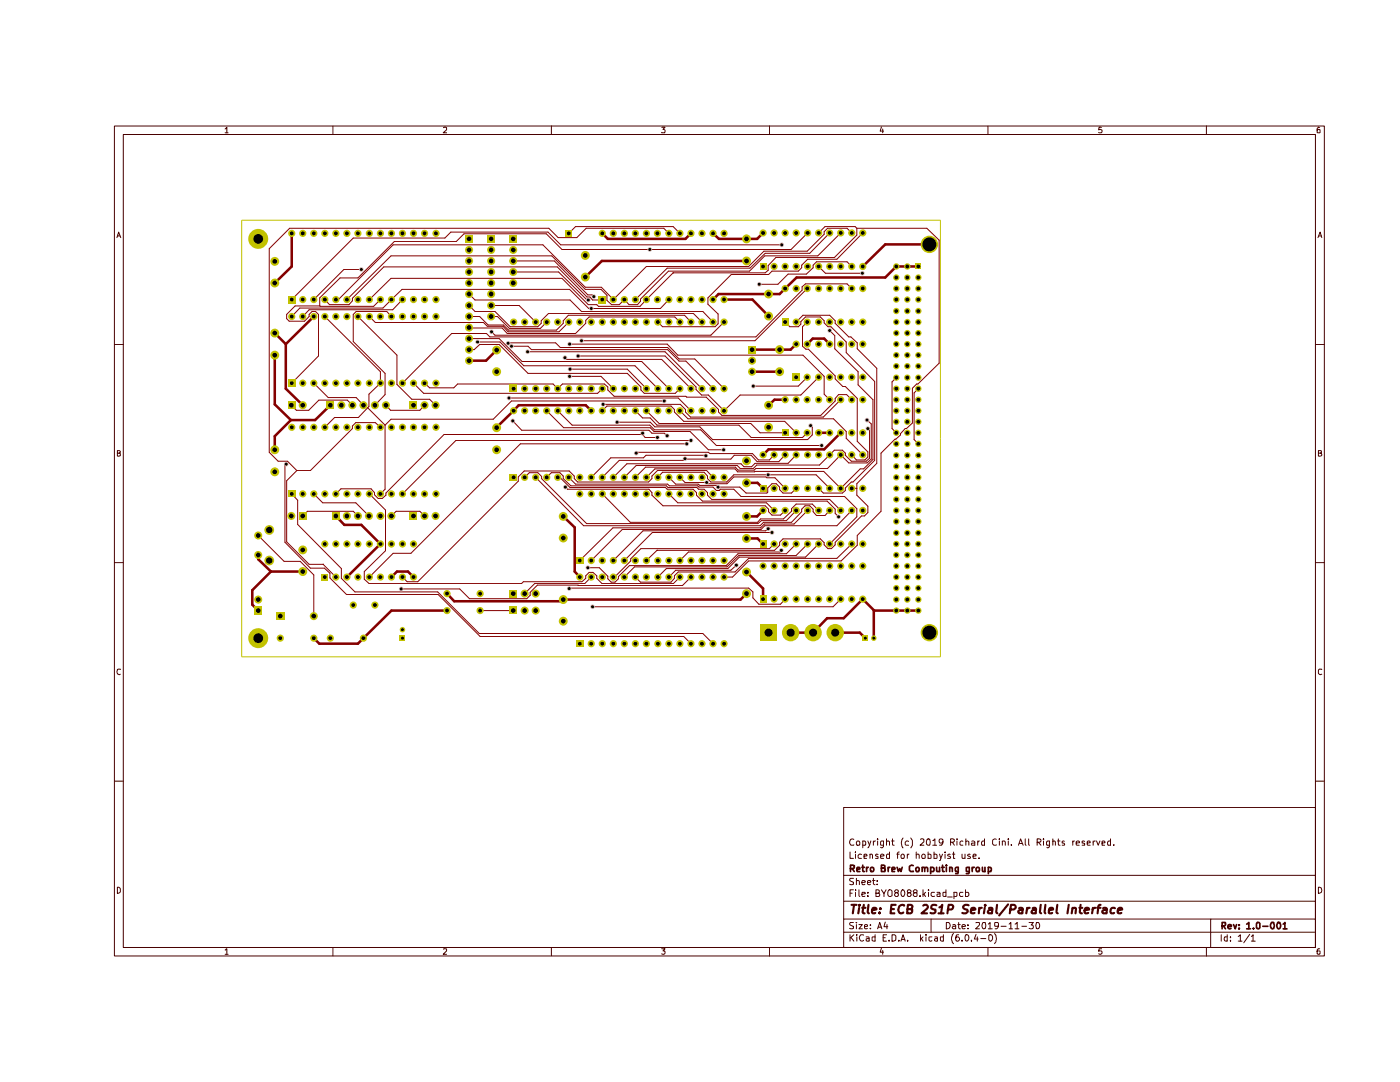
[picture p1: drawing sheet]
<svg xmlns="http://www.w3.org/2000/svg" width="279mm" height="216mm" viewBox="0 0 279 216" stroke-linecap="round" stroke-linejoin="round" font-family="sans-serif">
<g fill="none" stroke="#480000" stroke-width=".2">
<path d="M22.8 25.1h241.5v165.7h-241.5zM24.6 26.8h237.9v162.3h-237.9zM44.9 25.7l.4-.3v1.1M44.9 26.5h.6M66.4 25.1v1.7M88.5 25.5l.5-.1 .1 .5-.7 .6h.7M110 25.1v1.7M132.1 25.4h.6l-.4 .4 .4 .2-.1 .5-.5-.1M153.6 25.1v1.7M175.9 25.3l-.2 .9h.6M176.2 25.7v.8M197.2 25.1v1.7"/>
<path d="M219.9 25.4h-.6v.5h.6v.4l-.1 .2-.5-.1M240.8 25.1v1.7M263.4 25.4h-.4l-.1 .3v.7h.6v-.5l-.5-.1-.1 .2M23.3 47.4l.4-1.1 .4 1.1M23.4 47.1h.5M263 47.4l.5-1.1 .3 1.1M263.2 47.1h.5M22.8 68.7h1.8M262.5 68.7h1.8M23.4 90.4l.5-.1 .1-.2-.2-.2h-.4v1.1h.4l.2-.1v-.4l-.2-.1M263.1 90.4l.6-.1v-.3l-.6-.1v1.1h.4l.3-.2-.1-.3-.2-.1M22.8 112.3h1.8"/>
<path d="M262.5 112.3h1.8M24 133.6l-.4-.1a.56 .56 0 0 0-.2 .7 .56 .56 0 0 0 .6 .3M263.8 133.6l-.5-.1-.2 .3v.6l.4 .2 .3-.1M22.8 155.9h1.8M262.5 155.9h1.8M23.4 177l.4 .1 .2 .3v.6l-.3 .2h-.3zM168.4 161.1h94.1v28h-94.1zM168.4 179.8h94.1M168.4 174.7h94.1M169.6 170v1.3h.7M169.6 178.2h.5M170.3 177.5h-.7v1.4"/>
<path d="M170.3 175.3h-.7a.58 .58 0 0 0 .7 .7v.4h-.7M170.4 167.5a.66 .66 0 0 0-.9 .3 .66 .66 0 0 0 .3 .9l.6-.1M170.7 177.5v.2M170.7 170v.1M170.7 170.4v.9M170.7 178.1v.8M170.9 175.8l.4-.1 .2 .2v.6M170.9 175.3v1.2M171 167.9h.5v.8h-.5zM171.4 177.5v1.2l.2 .2M171.9 170.5l-.4-.1-.2 .3 .1 .6h.5M172 178.5l.7-.2-.1-.2h-.5l-.1 .1v.5l.2 .2 .4-.1"/>
<path d="M172 176.1l.7-.1-.1-.2-.4-.1-.2 .2v.5l.2 .1 .4-.1M172.2 167.9l.3-.1 .3 .3-.1 .6h-.5M172.2 167.8v1.4M172.4 170.9l.6-.1-.1-.4-.5 .1v.8h.5M173.1 176.1l.7-.1-.2-.3-.5 .2v.5l.3 .1 .3-.1M173.2 178.7v.2M173.2 178.1v.1M173.2 167.8l.3 .9M173.6 170.6l.2-.2 .3 .2v.7M173.6 170.4v.9M173.8 167.8a1.73 1.73 0 0 1-.6 1.4M174.1 175.7h.5"/>
<path d="M174.3 175.3v1.1l.3 .1M174.3 167.8v.9M174.7 167.8l-.4 .3M174.8 178.2l.6-.1 .1-.4-.3-.2h-.4v1.4h.5l.2-.1 .1-.3-.4-.3M175.1 176.4v.1M175.1 175.8v.1M175.1 167.4v.1M175.1 167.8v.9M175.2 170.5l-.3-.1-.2 .2 .2 .3h.3v.4h-.5M175.7 170.9l.7-.1-.1-.3-.4-.1-.2 .2 .1 .7h.5M175.9 177.5l.5 .8 .4-.8M176.3 167.8v1.1l-.2 .3-.4-.1"/>
<path d="M176.3 167.9l-.4-.1-.2 .2v.6l.6 .1M176.4 178.3v.6M176.9 168l.2-.2 .4 .2v.7M176.9 167.4v1.3M177.3 177.6l.5-.1 .2 .3v.9l-.2 .2a.46 .46 0 0 1-.6-.4zM177.5 170v1.3h-.5l-.1-.7 .2-.2 .4 .1M177.9 167.8h.5M178.1 167.4v1.1l.1 .2h.2M178.8 178.1l-.3-.3 .3-.3 .4 .1v.5h-.4l-.3 .3v.2l.3 .3h.2l.3-.3-.1-.4-.2-.1M179 170.4h.5M179.5 170l-.4 .2v1.1M179.8 170.7l.3-.3 .3 .1v.8h-.4z"/>
<path d="M180 177.6l.1-.1a.74 .74 0 0 1 .5 .7 .74 .74 0 0 1-.5 .7 .89 .89 0 0 1-.1-1.3zM180.2 167.2a1.55 1.55 0 0 0 0 2M181.1 170.4v.9M181.3 178.1l-.2-.2 .2-.4h.3l.2 .3-.1 .3a.51 .51 0 0 0-.5 .2 .51 .51 0 0 0 0 .5l.4 .1 .2-.3v-.2l-.2-.3M181.3 167.9l-.4-.1-.2 .3v.4l.1 .2h.5M181.4 170.4l-.3 .3M181.8 167.2l.3 .5v1l-.3 .5M182.5 178.1l-.2-.2 .2-.4 .5 .2v.4h-.5l-.2 .3v.2l.2 .3 .5-.2v-.4l-.2-.2M182.9 170.6l.1-.2 .4 .2v.7M182.9 170v1.3M183.6 178.7v.2M183.7 167.5h.7v.5l-.8 .7h.8"/>
<path d="M184 170.7l.2-.3 .3 .1 .1 .7-.5 .1zM184.2 177.5v1.4M184.4 178.4l.3 .5M184.7 178.1l-.5 .5M185.1 167.5l.3-.1a1.01 1.01 0 0 1 .1 1.3h-.4a.86 .86 0 0 1 0-1.2zM185.2 170v1.3h.5l.1-.7-.2-.2-.4 .1M185.3 177.5v.2M185.3 178.1v.8M186.2 167.7h.1l.3-.3v1.3M186.2 168.7h.7M186.4 170v1.3h.5l.1-.7-.3-.2-.3 .1M186.5 178.1h-.5l-.2 .2v.3l.3 .3 .4-.1"/>
<path d="M187 178.1h.5l.1 .8M187.5 170.4l.3 .9M187.6 178.3l-.6 .2v.3h.6M188.1 170.4l-.4 1.2-.2 .1M188.2 168l-.3 .2-.4-.1-.1-.1 .1-.5h.6a1.08 1.08 0 0 1-.2 1.2h-.4M188.6 170v.1M188.6 170.4v.9M188.8 178.1h-.6v.6l.2 .2 .4-.1M188.8 177.5v1.4M189.1 179h.9M189.6 170.5l-.2-.1-.3 .2 .6 .4-.1 .3h-.5M189.7 168.1l.7-.1v-.5l-.7-.1v1.3"/>
<path d="M190 170.4h.6M190 168.1l.5 .6M190.3 170v1.3h.3M190.4 178.8l.4 .1 .2-.2-.1-.6h-.5v1.2M191 167.4v.1M191 167.8v.9M192 170.4l.1 .9 .5-.1M192.2 178.1h-.5l-.2 .2v.3l.2 .3 .5-.1M192.2 167.9l-.4-.1-.2 .3v.4l.1 .2h.5M192.6 170.4v.9M192.7 178.1h.5l.2 .2v.3l-.3 .3-.4-.1M192.7 177.5v1.4"/>
<path d="M192.8 168l.1-.2 .5 .2v.7M192.8 167.4v1.3M193.6 170.5l-.2-.1-.3 .2 .6 .4-.1 .3h-.5M193.9 167.9l.4-.1 .2 .2v.7h-.6v-.5l.6-.1M194.2 170.9l.6-.1v-.3l-.4-.1-.2 .2 .1 .7h.5M195.1 167.8v.9M195.4 171.2v.1M195.5 167.8l-.4 .3M196.5 167.4v1.3h-.5v-.8h.5M198.9 167.5l-.4-.1-.4 .3v.7l.2 .3 .6-.1M199.4 167.4v.1M199.4 167.8v.9"/>
<path d="M200 168l.2-.2 .4 .2v.7M200 167.8v.9M201.2 167.4v.1M201.2 167.8v.9M201.8 168.6v.1M203.3 168.7l.4-1.3 .5 1.3M203.4 168.3h.6M204.6 167.4v1.1l.2 .2M205.3 167.4v1.1l.2 .2M207 168.1l.7-.1v-.5l-.7-.1v1.3M207.2 168.1l.5 .6M208.3 167.4v.1"/>
<path d="M208.3 167.8v.9M209.4 167.8v1.1l-.2 .3-.3-.1M209.4 167.9l-.3-.1-.3 .3 .1 .6h.5M210.1 168l.2-.2 .3 .2v.7M210.1 167.4v1.3M211 167.8h.6M211.2 167.4v1.1l.1 .2h.3M212.4 167.9h-.4v.3h.3l.2 .3-.1 .2h-.4M214.1 167.8v.9M214.4 167.8l-.3 .3M214.8 168.2l.6-.1-.1-.3-.5 .2v.5l.1 .2h.5M216.5 167.9h-.5v.3l.5 .1v.4h-.5"/>
<path d="M217 168.2l.6-.1v-.2l-.5-.1-.1 .2 .1 .7h.5M218.2 167.8v.9M218.6 167.8l-.4 .3M218.8 167.8l.4 .9 .3-.9M219.9 168.2l.6-.1-.1-.3-.5 .1v.8h.5M221.6 167.4v1.3h-.5v-.8h.5M222.3 168.6v.1M263.1 177l.6 .2 .1 .3-.1 .6-.3 .1h-.3zM44.9 189.6l.4-.3v1.1M44.9 190.4h.6M66.4 189.1v1.7M88.5 189.4l.5-.1 .1 .4-.7 .7h.7"/>
<path d="M110 189.1v1.7M132.1 189.3h.6l-.4 .4h.3v.6h-.5M153.6 189.1v1.7M168.4 186h94.1M168.4 183.4h94.1M169.6 186.5v1.3M169.8 187l.6 .8M170.3 184.1h-.7a.58 .58 0 0 0 .7 .7v.5h-.7M170.4 186.5l-.8 .7M170.9 184.1h.1M170.9 184.5v.8M171 186.5v.1"/>
<path d="M171 186.9v.9M171.4 184.5h.7l-.7 .8h.7M172.4 186.6l-.6-.1a.66 .66 0 0 0-.3 .8 .66 .66 0 0 0 .8 .4l.1-.1M172.5 184.9l.6-.1v-.2l-.4-.1-.2 .2v.5l.2 .1h.4M172.9 186.9h.5l.1 .9M173.5 187.2l-.6 .2v.3h.6M173.7 185.3h.1M173.7 184.6v.1M174.6 186.9l-.6 .1v.6l.3 .2 .3-.1M174.6 186.5v1.3M175.1 185.3l.5-1.2 .4 1.2M175.2 185h.7"/>
<path d="M175.9 189.2l-.2 .8h.6M176.2 189.7v.7M176.2 187.1h.5M176.7 184l-.3 .9h.8M176.9 186.5h-.7v1.3h.7M177 184.5v.8M177.4 187.6v.2M178 186.5h.5l.3 .3v.7l-.4 .3h-.4zM179.4 187.6v.2M179.8 187.8l.4-1.3 .5 1.3M180 187.5h.6M181.2 187.6v.2"/>
<path d="M183.7 186.5v1.3M183.9 187.3l.3 .5M184.2 186.9l-.5 .6M184.8 186.5v.1M184.8 186.9v.9M185.8 183.4v2.6M186 186.9l-.6 .1v.6l.2 .2 .4-.1M186.6 186.9h.4l.1 .9M187.1 187.2l-.6 .3 .2 .3 .4-.1M188.3 186.9l-.6 .1v.6l.2 .2 .4-.1M188.3 186.5v1.3M188.9 184.1h.5a.71 .71 0 0 1 .2 .8 .71 .71 0 0 1-.7 .4z"/>
<path d="M190.1 184.6l.5-.1 .1 .2v.6M190.3 186.3a1.42 1.42 0 0 0 0 2M190.7 184.8h-.4l-.3 .2v.2l.3 .1h.4M191.1 184.5h.6M191.3 184.1v1.1l.4 .1M191.3 186.5l-.4 .1-.2 .9 .3 .3h.2l.3-.3v-.3l-.3-.3h-.2l-.3 .3M192 184.9l.7-.1-.1-.2-.4-.1-.2 .2v.5l.2 .1h.4M192 187.6v.2M192.7 186.6l.1-.1a.65 .65 0 0 1 .6 .6 .65 .65 0 0 1-.5 .7l-.2-.2-.1-.3zM193.2 185.3h.1M193.2 184.6v.1M193.9 187.6v.2"/>
<path d="M194.8 184.1h.6l.1 .5-.8 .7h.8M194.8 186.4l-.3 1h.7M195 186.9v.9M195.7 187.3h1M196.1 184.1h.6v1.2h-.3a.82 .82 0 0 1-.3-1.2zM197.2 189.1v1.7M197.2 184.4l.4-.3v1.2M197.2 185.3h.8M197.3 186.7l.2-.2a.64 .64 0 0 1 .6 .6 .64 .64 0 0 1-.5 .7l-.3-.3zM198.5 186.3a1.68 1.68 0 0 1 0 2M199.3 184.6l-.2 .2-.6-.1 .1-.6h.6a.9 .9 0 0 1-.2 1.2h-.4M199.8 184.8h1"/>
<path d="M201.4 184.4l.3-.3v1.2M201.4 185.3h.7M202.6 184.4l.4-.3v1.2M202.6 185.3h.7M203.9 184.8h1M205.4 184.1h.8l-.4 .5h.3l.1 .2-.1 .5h-.7M206.9 184.1a.64 .64 0 0 1 .6 .4 .64 .64 0 0 1-.3 .8h-.2a1.01 1.01 0 0 1-.1-1.2zM219.9 189.3h-.6v.5l.5-.1 .1 .2v.4h-.6M240.8 189.1v1.7M241.6 183.4v5.7M243.7 186.5v1.3M244.9 186.9h-.5l-.1 .3 .1 .5h.5"/>
<path d="M244.9 186.5v1.3M245.6 187.6v.2M245.6 186.9v.2M247.1 186.9l.4-.4v1.3M247.1 187.8h.8M249.4 186.4l-1.2 1.7M249.7 186.9l.4-.4v1.3M249.7 187.8h.8M263.4 189.3h-.4l-.1 .3v.7h.6l-.1-.6h-.5v.2"/>
</g>
<g fill="none" stroke="#480000" stroke-width=".34">
<path d="M169.7 173.3l.7-.1 .1-.5-.8-.1v1.3M170.1 173.3l.4 .6M171 173.5l.6-.1v-.3h-.4l-.2 .1 .1 .7h.5M172 173.1h.5M172.2 172.6v1.1l.1 .2h.2M172.9 173.1v.8M173.3 173.1l-.4 .2M173.8 173.1h.5l.1 .6-.2 .2h-.4zM175.9 173.2l.7-.1v-.4l-.7-.1v1.3h.7l.1-.4-.4-.3M177.3 173.1v.8M177.6 173.1h-.3v.2M178 173.5l.6-.1-.2-.3h-.4v.8h.5"/>
<path d="M179 173.1l.3 .8 .2-.6 .3 .6 .3-.8M182.3 172.7l-.4-.1-.4 .3v.8l.3 .2 .5-.1M182.9 173.1h.5v.8l-.5-.1zM184 173.1h.5v.8M184 173.1v.8M184.5 173.2l.3-.1 .3 .1v.7M185.7 173.1h.5l.2 .2-.2 .6h-.5M185.7 173.1v1.2M186.9 173.1l.1 .8 .5-.1M187.5 173.1v.8M187.9 173.1h.5M188.1 172.6v1.1l.1 .2h.2"/>
<path d="M188.9 172.6v.1M188.9 173.1v.8M189.5 173.1h.4l.1 .1v.7M189.5 173.1v.8M191.2 173.1l-.1 1.2h-.4M191.2 173.1h-.3l-.3 .2 .1 .6h.5M193.4 173.1v1l-.1 .2h-.5M193.4 173.1h-.6v.7l.6 .1M194 173.1v.8M194.5 173.1h-.4l-.1 .2M194.9 173.1h.5v.8l-.5-.1zM196.1 173.1v.8l.5-.1"/>
<path d="M196.6 173.1v.8M197.2 173.1h.4l.2 .2v.6h-.6M197.2 173.1v1.2M243.9 184.7h.4l.3-.1-.1-.5h-.6v1.2M244.2 184.7l.4 .6M245.1 184.9l.7-.1-.1-.2-.4-.1-.2 .2 .1 .6h.5M246.2 184.5l.3 .8 .3-.8M247.3 185.3h.1M247.3 184.6v.1M248.8 184.4l.4-.3v1.2M248.8 185.3h.8M250.2 185.3h.1"/>
<path d="M250.9 184.1h.4l.1 .2v.8l-.2 .2h-.4v-.2v-.8zM252 184.8h1M253.7 184.1h.5v1.2a.56 .56 0 0 1-.7-.3 .56 .56 0 0 1 .1-.7zM255 184.1h.4a.82 .82 0 0 1-.2 1.2l-.4-.5zM256.1 184.4l.3-.3v1.2M256.1 185.3h.8"/>
</g>
<g fill="none" stroke="#480000" stroke-width=".42">
<path d="M169.9 180.6h1.1M170.4 180.6l-.2 1.6M171.5 181.1l-.2 1.1M171.5 180.6v.1l.1-.1h-.1v.1M172.1 181.1h.6M172.4 180.6l-.3 1.4 .1 .2h.4M173.3 180.6l-.1 1.4 .2 .2M174 181.7l.9-.2v-.3l-.6-.1-.2 .3v.8h.6M175.5 182.1v.1M175.7 181.2v.2M177.8 181.4h.6M178.7 180.6h-.8l-.2 1.6h.8"/>
<path d="M180.4 180.7a.77 .77 0 0 0-.8 0 .77 .77 0 0 0-.3 .8l.2 .7h.4l.4-.1M181.1 181.4l.8-.1 .2-.4-.1-.2-.2-.1h-.6l-.2 1.6h.7l.3-.1v-.6l-.3-.1M184.2 180.7l.3-.1h.4l.3 .5-1.3 1.1h1.1M186.9 180.6h-.7l-.3 .1v.5l.7 .3 .1 .4-.3 .3h-.7M187.3 182.2h1M187.5 181.1l.6-.5-.3 1.6M189.2 181.5l.8-.1 .3-.5-.1-.2-.3-.1h-.6l-.2 1.6M193.3 180.6a.79 .79 0 0 0-1.1 .3l.2 .4 .7 .3v.3a.79 .79 0 0 1-1.1 .3M193.8 181.7l.9-.3a.46 .46 0 0 0-.5-.3 .46 .46 0 0 0-.4 .3v.8h.7M195.4 181.1l-.1 1.1M195.9 181.1l-.3 .1-.2 .3M196.5 181.1l-.1 1.1"/>
<path d="M196.6 180.6v.1M197.4 181.2h.6v1M198 181.5l-.7 .2-.2 .3 .3 .2h.6M199 180.6l-.2 1.4 .3 .2M201.2 180.5l-1.8 2.2M201.6 181.5l.9-.1 .2-.3-.1-.4-.2-.1h-.6l-.3 1.6M203.4 181.2h.7l-.1 1M204.1 181.5l-.5 .1-.4 .2 .1 .4h.2h.6M205 181.1l-.2 1.1M205.5 181.1l-.3 .1-.2 .3M206.1 181.2h.6v1M206.8 181.5l-.8 .2-.2 .3 .3 .2h.6"/>
<path d="M207.7 180.6l-.2 1.4 .3 .2M208.6 180.6l-.1 1.4 .1 .2M209.3 181.7l.9-.2v-.3l-.6-.1-.2 .3-.1 .8h.7M211 180.6l-.2 1.4 .3 .2M213.3 180.6l-.3 1.6M214.1 181.3l.2-.2 .4 .1-.1 1M214.1 181.1l-.2 1.1M215.4 181.1h.6M215.7 180.6l-.2 1.4 .1 .2h.3M216.4 181.7l1-.3-.3-.3-.5 .1-.2 .8a.48 .48 0 0 0 .8 .2M218.1 181.1l-.2 1.1M218.6 181.1l-.6 .4"/>
<path d="M219 181.1h.6M219.6 180.6h-.3l-.1 .2-.2 1.4M220.1 181.2h.7v1M220.9 181.5l-.6 .1-.3 .2 .1 .4h.1h.6M222.5 181.2h-.7l-.2 .7 .2 .3h.5M223.1 181.7l.9-.2-.2-.4h-.4l-.3 .3-.1 .6 .3 .2h.5"/>
</g>
<path d="M48.2 43.9h139.5v87.2h-139.5z" fill="none" stroke="#c2c200" stroke-width=".2"/>
<g fill="none" stroke="#840000" stroke-width=".51">
<path d="M58.2 46.6v6.6l-3.4 3.3M120.2 46.6l1.1 1.1h15.5l1.1-1.1M144.5 59.8h5.7l3.2 3.3M149 52.1h-28.9l-3.3 3.2M152.3 46.5l-1.2 1.2h-7.6l-1.2-1.1M183.3 53.2h-4.4l-2.2 2.2h-17.7l-3.4 3.3h-12.2l-1.1 1.1M185.5 48.8h-8.8l-4.5 4.4M54.8 70.9v9.8l3.3 3.1M54.8 66.5l2.2 2.2M57 68.7v8.9l3.4 3.3M62.6 63.2l-5.6 5.5M99.1 69.8l-2.1 2.2h-3.4"/>
<path d="M150.1 74.2h5.5M156.7 79.8h-2.1l-1.2 1.1M158.9 68.7l-1.1 1.1h-7.7M161.1 68.7l1.1-1.1h2.3l1.1 1.1M58.1 83.8l-3.3 3.2v2.7M65.9 80.9l-3 2.9h-4.8M118 82l-1.1-1.1h-13.4l-4.4 4.4M149 96.4h2.2l1.1 1.1M163.4 86.4h2.2M167.8 86.4l-3.3 3.3h-11.1l-1.1 1.1M51.5 110.7v.9l2.6 2.4M54.1 114h6.3"/>
<path d="M54.1 114l-3.8 3.8v2.8l1.2 1.2M67 103l1.7 1.7h3.4l3.8 3.8-6.7 6.6M78.1 115.1l1.1-1.1h2.2l1.1 1.1M89.2 118.4l1.4 1.6h21.5l.3-.4h35.4l1.2-1.2M112.4 103l2.3 2.2v8.8l1 1.1M149 107.4h2.2l1.1 1.1M149 114.1l3.3 3.3v2.1M152.3 101.9l-1.2 1.1h-2.1M89.2 121.8h-11.1l-6.7 6.6h-7.7l-1.1-1.1M166.7 126.2h4.9l1.1 1.1M174.5 121.8l-2.3-2.3-3.8 3.9h-3.3l-2.8 2.8h-4.5M183.3 121.8h-8.9v5.5"/>
</g>
<g fill="none" stroke="#840000" stroke-width=".2">
<path d="M64.8 59.8l1 1h3.9l.6-.8v-.5l6.3-6.2h34.6l6 6h.5l.6 .6 1.9-.1M67 59.8h.5l11-10.9h29.8l8.5 8.4h3.2l2.4 2.5M72.1 53.8h-3.5l-6 6M75.9 59.8l-1.3 1.3-10.8-.1M80.3 59.8l-1.9 2h-16.7l-1.3 1.4M93.6 58.7l1.2 1.2h19l2.2 2.2h24.3l2 2.2M102.4 52.1h8.2l6.7 6.7h.9l.3 .4M102.4 54.3h9.1l5.7 5.6h.2M113.5 46.6l1.4-1.4h19.4l1.4 1.4M122.4 59.8h.1M133.5 46.6l-1-1h-15.5l-1.9 1.8h-3.7l-1.9-1.8h-51.7l-4.1 4v40.7l1.8 1.7h1.9l1.8 1.9M133.5 59.8l-1.7 1.8h-14.3l-3.8-3.9h-33.5l-3.8 3.8h-16.6l-1.6 1.7"/>
<path d="M134.3 54.4h.1M134.3 54.4l-6.6 6.7h-8.3l-.3-.3h-1.7l-5.2-5.3h-34.2l-4.3 4.3M156 48.9h-44.1l-2.5-2.6h-19.4l-1.2 1.2h-18.3l-12.3 12.3M161.1 57.6l-10.4 10.4h-34.7M161.2 46.5l-3.3 3.3h-45.7l-3.2-3.1h-16.4l-1.5 1.5h-12.4l-7.3 7.3h-3.5l-4.1 3.9v1.6M163.4 53.2l1.3 1.3h7.4M165.6 46.5l-4 4h-8.9l-3 3h-16.5l-6.4 6.3M167.8 46.5l-4.6 4.6h-10.6l-3 3h-16.2l-5.6 5.6v.4l-.6 .7h-1.7l-.9-1-1 1h-1.5l-1-.9v-1l-1.2-1.2h-3.1l-6.7-6.6h-32.1l-8.8 8.7M170 57.6l-.9-1h-8.3l-.7 .6v.7l-9.3 9.3h-53l-.7-.7h-7l-9.8 10M170 46.5l-.9-.9h-3.9l-.7 .6v.5l-3.4 3.4h-8.6l-3.1 3.1h-20.4l-6.6 6.6M170 53.2l-.9-1h-6.1l-.7 .7v.5l-1.4 1.3h-3.6l-2 2h-3.8M171 45.6h14l2.4 2.3v24.6l-4.2 4.1h-.3l-.8 .9v6.9l-1.2 1.1h-.2l-1 1v.3l-.9 .8h-.2l-2.8 2.8v11.6l-4.7 4.8v2l-3.2 3.1h-18.5l-3.2 3.2h-1.7"/>
<path d="M171 45.6v1.3l-4.5 4.5h-11.7l-1.5 1.6v.9l-.6 .5h-18.4M171 45.6l-.3-.4h-6.1l-1.2 1.3M172.2 46.5l-5.2 5.2h-5.8l-1.2 1.2v.5l-.7 .7h-5.2l-.7 .7h-7.5l-4.6 4.6v1.3l2 2v1.9l-.6 .6h-10.5l-.9-.9M62.6 76.5l2.9 2.8h5.6l1.4 1.6M63.8 61h-4.9l-1.7 1.7v.9l.5 .5h3.1l.9-.9v-.5l.6-.6h.7l.6 .6v8.3l-5.4 5.5M64.8 63.2l11.1 11v2.3l-2.3 2.2v2.4l-.2 .3M71.4 63.2l7.8 7.7v5.8l3 3h3.5l1.2 1.2M73.7 63.2l1.2 1.1h21.6l.8 .8h3.1l1 1.1h10.2l1.9-1.9M78.1 63.2l-.9-1.1h-6.1l-.6 .6v5.5l6.3 6.3v4.2l-2 2.2M82.5 76.5l2.1 2h34.7l.9-.9M84.7 76.5l1 .9h4.9l.7-.8h19.1l.9 1 .9-1h8.4l.7 .6v.6l1.3 1.3h14.3l.1 .1h3.9l2.5 2.5v.5l.7 .7h19.7l2.9-2.9v-.5l.7-.8h1.6l1 1.1M93.6 67.6h6l4.6 4.5h23.9l5.4 5.5"/>
<path d="M93.6 69.8h1l1.1-1.1h3.9l5.8 5.8h19.8l2.7 2.7v.6l.7 .7h6.2l.9-.9M93.6 63.2h2.1l1.7 1.7h3.1l1 1h9.6l1.3-1.4v-.5l1-1.1h23.2l1.3 1.4M93.6 61l1.2 1.1h4l3 3.1h5.5l.7-.7v-.5l1.4-1.4h29l1.7 1.7M95.3 68.2h4.5l4.7 4.8h22.2l4.6 4.6M98 63.2h1.3l2.4 2.3h6.1l1.3-1.2M98 61h5.6l3.3 3.3M101.4 68.5l9.5-.1 .9 .9h21.4l2.3 2.3h3.2l5.8 6M101.6 79.4h.1M101.6 79.4h33.8l2.5 2.6M102.1 69.1h3.3l.7 .7h27.1l2.3 2.3h1.4l5.4 5.5M105.3 70.2h27.4l7.4 7.4M112.7 71.4l.4 .3h19l5.8 5.9"/>
<path d="M113.7 68.7h19.5l2.1 2.2h24.9l4.3 4.2v3.6l1.1 1.1M113.7 75.1h6.2l2.5 2.5M113.8 73.7h11.4l3.8 3.9M115.4 71h17.3l6.2 6.2v.5l1.1 1.1h1.4l3.1 3.2 3.2-3.2h12.1l3.6-3.5M135.7 64.3l-1-1.1h-17.1l-.7 .7v.6l-2 2h-13.7l-1-1.1h-6.6M144.5 64.3l-2.6 2.6h-43.1l-.7-.7M156.7 64.3l.9 .9h1.7l.5-.5v-.5l1-1h2.9l.8 .8v.4l.7 .8h.6l3.1 3v2.2l5.7 5.7v15.8l-4.4 4.3h-.3l-1.2 1.2v.5l-.6 .5h-3.8l-.9-.9M158.9 64.3l1.3-1.4h5.4l1.1 1.1v.5l2.7 2.7h.4l1.3 1.2v1.2l3.9 3.9v19l-4 4v2.3l2.2 2.2v1.3l-.7 .7h-.6l-5.2 5.2v.5l-.8 .8h-.7l-.7-.8v-.4l-.8-.8h-7.4l-.7 .7v.6l-1 1h-23.5M161.1 64.3l-.9 .9v3.9l.6 .6h.5l5.4 5.3v.6l1.5 1.5h.5l2.4 2.4v8.6l2.1 2.1v1l-.6 .6h-1.7l-.9-1M161.1 75.3l-1.8 1.7h-9M165.6 66l1 1v2.6l4.7 4.6v2.6l2.9 3v11.9l-1.8 1.9h-.7l-3.9 3.9-3.4-3.4h-17.2l-.5-.5h-16l-1.7 1.6M167.8 79.8l-3.5 3.4h-26.5l-1-1v-.5l-1-1h-15.4"/>
<path d="M178.9 75.4l-.9 .8v9.3l.9 .9M183.3 77.6l-.9 .8v9.3l.9 .9M57.1 92.6l-.2 .3v15.3l5 5.2h2.8l1.1 1v.9l3.3 3.3h18.3l8.4 8.4h40.7l1.4 1.4M58.1 80.9l1.1 1h2.4l2-2.1h5.7l1 1.1M58.2 98.6l1.2 1.2v4.8l8.7 8.9v1.9l2.7 2.7h16.5l8.3 8.3h44.7l2 2M59.2 93.9l-2 2v12.2l4.5 4.5h2.8M62.6 98.6l1.8 1.7h6.6l2.6 2.7M73.4 81.4l-1.9 1.9h-4.7l-2 2M73.4 81.4l3.4 3.4M73.7 98.6l3.2 3.2v8.1l-4.2 4.1v1.6l.9 .8h30.5l.4-.3h11.6l.8-.7v-.5l.7-.7h.7l.8 .7v.5l1 1h14.3l1.3-1.3M75.9 85.3l-1-1h-3.9l-.7 .7v.5l-8.4 8.4h-2.7M76.8 84.8v12.8l-.9 1"/>
<path d="M77 80.9l.9 1h5.9l.9-1M102.3 84l1.8 1.9h25.4l.6 .5h2.5l.6 .6M104.7 95.2l.9-.9h1.7l.8 .8v.4l9 9h34.2l.6-.6h5l2-2M106.9 95.2l9.6 9.7h35.2l.7-.7h5.6l2-2.1v-.5l.7-.7h.9l.7 .7v.5l.7 .8h1.6l1-1M109.1 95.2l.9-.9h1.7l.7 .7v.5l1.5 1.4h19.1l.3 .4h5.8l.3 .3h1.1l.7 .7v.5l.8 .9h23.6l2.2 2.2M109.1 82l3.4 3.3h17.3l.7 .8h7.2l3.7 3.6h3M111.3 95.2h.4l2.1 2.1h19l.4 .3h5.1l.7 .7v.5l1.2 1.2h24.9l1.6 1.6v.8l.7 .7M111.3 82l2.9 2.8h15.5l.9 1h9.2l3.2 3.1h21M112.8 97.2l.5 .4h16.2l.6 .7v.5l2.2 2.1h20.4l.7 .7v.5l.7 .7h1.7l.9-.9M113.5 95.2l1.4 1.4h18.3l.4 .3h5.6l.3 .3h2.8l.7 .7h.6l.1-.3h2.7l1.5 1.5h20.6l2.5 2.4v1.6l-5.4 5.4M120.2 98.6l5.6 5.6h25.4l.6-.7h4.6l1.6-1.5v-.5l.9-.9h3.2l1.3 1.3M120.2 82l.9-1h12.8l.7 .7v.5l1.9 1.9h20.1l2.3 2.3"/>
<path d="M123.2 84.2h6.6l.9 1h9l2.5 2.5h19l.9-.9v-1.5l-.3-.4M126.8 82l1.4 1.4h1.6l1.3 1.4h16.4l2.4 2.5h10.3l.9-.9M127 90.4l.1-.1h14.3l.3 .2h8.5l1.2 1.3h2.2l.9-1M128.2 86.7h-39.6l-11.6 11.7v.4l-.7 .7h-.8l-.8-.8v-.4l-.6-.8h-6.1l-1 1.1M128.2 86.7l.5 .6h2.5M128.2 86.4v.3M129 82l2.5 2.5h18.3l1.9 1.9h5M131.3 95.2l.9-1h8.3l.7 .8v.5l.7 .7h3.1l1.4-1.5h16.5l2.7 2.8M132.6 80h-30.5l-3.7 3.7h-20.4l-1.2 1.1M133.5 98.6l1.8 1.7h17.7l1.5 1.6M133.5 95.2l1.3 1.4h4.5l.4 .3h3.4l.2 .3h4.3l1.3 1.2h4.1l.2-.2v-.8l.9-.9h.8l.7 .7v.5l.7 .7h1.7l.9-.9M135.7 95.2l1 1.1h4.3l.3 .2h3.8l1.3-1.3h6.5l.1 .1h1.7l2 2.2"/>
<path d="M135.7 82l1.6 1.6h29l2.6 2.5v1.4l3.3 3.3M136.7 91.5h.1M136.7 91.5l-.3 .4h-12.8l-3.4 3.3M137 88.6h-33.1l-21.9 21.8h-3.5l-4.8 4.7M137.9 87.9h-46.9l-10.7 10.7M140.9 90.9l-12-.1-.5 .6h-6.5l-3.9 3.8M142.3 95.2l-1.3-1.3h-9.8l-1.1 1.1v.5l-.7 .7h-14.1l-.7-.7v-.5l-1-1h-9l-1.2 1.2v.8l-20 20.1h-2.1l-1-1M153.3 94.7h.1M156.7 90.8l-1.3 1.3h-4.3l-1.2-1.3h-3.4l-.6 .8-9.2-.1M158.9 90.8l-1.6 1.7h-6.6l-.7 .6h-1.5l-.6-.6h-22.8l-2.7 2.7M165.2 93.5h.1M165.2 93.5h-14.4l-.3 .3h-3.2l-.5-.6h-18l-2 2"/>
<path d="M170 97.5h1M173 83.8l.9 .8v7l-.9 .8h-3.6l-1.6-1.6-2.6 2.7M173.2 85.5l.3 .4v5.5l-.6 .6h-3l-1.2-1.2v-.4l-.6-.6h-1.6l-3 3h-12.5l-.7 .7h-2.6l-.6-.6h-20.1l-2.4 2.3M51.5 106.8l5.2 5.2h3.2l2.7 2.7v8.2M60.4 103l1-1h9.1l.9 1M64.5 112.6h.1M64.5 112.6l2.5 2.5M78.1 103l1-1h4.7l.9 1M113.6 117.4l35.8-.1 .9 .8v1.2l1.1 1.3h4.4l.9-1.1M118 115.1l-1.3 1.3h-10l-2 2M131.1 109.8h.1M131.1 109.8l-2.1 2"/>
<path d="M137.9 115.1l-1.7 1.7h-29l-1.4 1.4v.6l-.7 .7h-11.4l-1.9-2h-11.7M147 112.8l-1.1 1h-11.1l-1.3 1.3M153.3 105.5l-.5 .4h-24.5l-5.9 5.9M154.1 106.3h-23.9l-5.6 5.5M154.5 108.5l-.9 1h-25.7l-2 2v.4l-3.2 3.2h-.3M155.9 109.8l-.2 .4h-18.3l-1.7 1.6M158.9 108.5l-2 2h-9.6l-2.4 2.4h-19.3l-2.2 2.2v.4l-.7 .7h-.7l-.7-.7v-.5l-1.7-1.7h-2.3M161.2 108.5l-2.3 2.3h-11.4l-2.4 2.3h-18.5l-2 2M161.2 101.9l-2.7 2.7h-6l-.7 .7h-29.5l-6.6 6.5M163.4 108.5l-2.6 2.7h-13.3l-2.2 2.3h-12.3l-1.7 1.6M167.8 119.5l-1.5 1.6h-48M170 101.9l-3 3h-14.4l-.7 .8h-27.7l-6.2 6.1"/>
<path d="M170 108.5l-3 2.9h-17.6l-2.7 2.7h-11.3l-.8 .8v.5l-.7 .8h-6.1l-1-1.1M95.8 121.8h6.6"/>
</g>
<g fill="#c2c200">
<path d="M101.7 94.6h1.5v1.3h-1.5z"/>
<path d="M101.7 76.8h1.5v1.4h-1.5z"/>
<path d="M115 111.2h1.5v1.3h-1.5z"/>
<path d="M115 127.8h1.5v1.3h-1.5z"/>
<path d="M101.7 121.1h1.5v1.4h-1.5z"/>
<path d="M101.7 117.8h1.5v1.4h-1.5z"/>
<path d="M119.4 59.1h1.5v1.4h-1.5z"/>
<path d="M112.9 45.9h1.3v1.3h-1.3z"/>
<path d="M101.7 46.9h1.5v1.4h-1.5z"/>
<path d="M97.3 46.9h1.5v1.4h-1.5z"/>
<path d="M92.9 46.9h1.5v1.4h-1.5z"/>
<path d="M151.6 96.8h1.4v1.3h-1.4z"/>
<path d="M172.2 126.8h1v1h-1z"/>
<path d="M151.6 107.8h1.4v1.4h-1.4z"/>
<path d="M151.7 124.5h3.4v3.4h-3.4z"/>
<path d="M151.6 118.9h1.4v1.4h-1.4z"/>
<path d="M156 85.7h1.4v1.3h-1.4z"/>
<path d="M57.5 80.1h1.4v1.5h-1.4z"/>
<path d="M57.5 59.1h1.4v1.4h-1.4z"/>
<path d="M66.3 102.3h1.5v1.4h-1.5z"/>
<path d="M59.7 102.3h1.4v1.4h-1.4z"/>
<path d="M81.8 102.3h1.5v1.4h-1.5z"/>
<path d="M57.5 97.9h1.4v1.3h-1.4z"/>
<path d="M65.2 80.1h1.5v1.5h-1.5z"/>
<path d="M57.5 75.7h1.4v1.4h-1.4z"/>
<path d="M81.8 80.1h1.5v1.5h-1.5z"/>
<path d="M50.8 121h1.5v1.6h-1.5z"/>
<path d="M55.2 122.2h1.6v1.5h-1.6z"/>
<path d="M64.1 114.5h1.4v1.3h-1.4z"/>
<path d="M79.8 126.8h1v1h-1z"/>
<path d="M156 63.5h1.4v1.4h-1.4z"/>
<path d="M149.3 69h1.5v1.5h-1.5z"/>
<path d="M158.2 74.6h1.5v1.4h-1.5z"/>
<path d="M182.7 52.6h1.2v1.2h-1.2z"/>
<path d="M151.6 52.5h1.4v1.3h-1.4z"/>
<circle cx="99.1" cy="85.3" r=".89"/>
<circle cx="99.1" cy="89.7" r=".89"/>
<circle cx="104.7" cy="95.3" r=".72"/>
<circle cx="106.9" cy="95.3" r=".72"/>
<circle cx="109.1" cy="95.3" r=".72"/>
<circle cx="111.3" cy="95.3" r=".72"/>
<circle cx="113.5" cy="95.3" r=".72"/>
<circle cx="115.7" cy="95.3" r=".72"/>
<circle cx="115.7" cy="98.6" r=".72"/>
<circle cx="118" cy="95.3" r=".72"/>
<circle cx="120.2" cy="95.3" r=".72"/>
<circle cx="122.4" cy="95.3" r=".72"/>
<circle cx="122.4" cy="98.6" r=".72"/>
<circle cx="120.2" cy="98.6" r=".72"/>
<circle cx="118" cy="98.6" r=".72"/>
<circle cx="131.3" cy="82" r=".72"/>
<circle cx="129" cy="82" r=".72"/>
<circle cx="126.8" cy="82" r=".72"/>
<circle cx="124.6" cy="82" r=".72"/>
<circle cx="122.4" cy="82" r=".72"/>
<circle cx="120.2" cy="82" r=".72"/>
<circle cx="118" cy="82" r=".72"/>
<circle cx="115.7" cy="82" r=".72"/>
<circle cx="113.5" cy="82" r=".72"/>
<circle cx="111.3" cy="82" r=".72"/>
<circle cx="109.1" cy="82" r=".72"/>
<circle cx="106.9" cy="82" r=".72"/>
<circle cx="104.7" cy="82" r=".72"/>
<circle cx="102.5" cy="82" r=".72"/>
<circle cx="106.9" cy="77.6" r=".72"/>
<circle cx="99.1" cy="74.2" r=".89"/>
<circle cx="99.1" cy="69.9" r=".89"/>
<circle cx="104.7" cy="77.6" r=".72"/>
<circle cx="109.1" cy="77.6" r=".72"/>
<circle cx="111.3" cy="77.6" r=".72"/>
<circle cx="113.5" cy="77.6" r=".72"/>
<circle cx="115.7" cy="77.6" r=".72"/>
<circle cx="118" cy="77.6" r=".72"/>
<circle cx="120.2" cy="77.6" r=".72"/>
<circle cx="122.4" cy="77.6" r=".72"/>
<circle cx="124.6" cy="77.6" r=".72"/>
<circle cx="126.8" cy="77.6" r=".72"/>
<circle cx="124.6" cy="111.8" r=".72"/>
<circle cx="126.8" cy="111.8" r=".72"/>
<circle cx="129" cy="111.8" r=".72"/>
<circle cx="126.8" cy="115.1" r=".72"/>
<circle cx="124.6" cy="115.1" r=".72"/>
<circle cx="124.6" cy="95.3" r=".72"/>
<circle cx="126.8" cy="95.3" r=".72"/>
<circle cx="126.8" cy="98.6" r=".72"/>
<circle cx="124.6" cy="98.6" r=".72"/>
<circle cx="118" cy="111.8" r=".72"/>
<circle cx="118" cy="115.1" r=".72"/>
<circle cx="115.7" cy="115.1" r=".72"/>
<circle cx="120.2" cy="128.4" r=".72"/>
<circle cx="122.4" cy="128.4" r=".72"/>
<circle cx="124.6" cy="128.4" r=".72"/>
<circle cx="126.8" cy="128.4" r=".72"/>
<circle cx="129" cy="128.4" r=".72"/>
<circle cx="131.3" cy="128.4" r=".72"/>
<circle cx="120.2" cy="111.8" r=".72"/>
<circle cx="122.4" cy="111.8" r=".72"/>
<circle cx="122.4" cy="115.1" r=".72"/>
<circle cx="120.2" cy="115.1" r=".72"/>
<circle cx="112.4" cy="103" r=".89"/>
<circle cx="112.4" cy="107.4" r=".89"/>
<circle cx="118" cy="128.4" r=".72"/>
<circle cx="112.4" cy="119.6" r=".89"/>
<circle cx="112.4" cy="124" r=".89"/>
<circle cx="104.7" cy="121.8" r=".8"/>
<circle cx="106.9" cy="121.8" r=".8"/>
<circle cx="95.8" cy="118.4" r=".72"/>
<circle cx="95.8" cy="121.8" r=".72"/>
<circle cx="104.7" cy="118.4" r=".8"/>
<circle cx="106.9" cy="118.4" r=".8"/>
<circle cx="102.4" cy="52.1" r=".8"/>
<circle cx="102.4" cy="54.3" r=".8"/>
<circle cx="102.4" cy="56.5" r=".8"/>
<circle cx="98" cy="54.3" r=".8"/>
<circle cx="98" cy="56.5" r=".8"/>
<circle cx="98" cy="58.7" r=".8"/>
<circle cx="98" cy="61" r=".8"/>
<circle cx="98" cy="63.2" r=".8"/>
<circle cx="116.8" cy="55.3" r=".89"/>
<circle cx="122.4" cy="59.8" r=".72"/>
<circle cx="120.2" cy="64.3" r=".72"/>
<circle cx="116.8" cy="51" r=".89"/>
<circle cx="129" cy="59.8" r=".72"/>
<circle cx="129" cy="46.6" r=".72"/>
<circle cx="126.8" cy="46.6" r=".72"/>
<circle cx="124.6" cy="46.6" r=".72"/>
<circle cx="122.4" cy="46.6" r=".72"/>
<circle cx="120.2" cy="46.6" r=".72"/>
<circle cx="124.6" cy="59.8" r=".72"/>
<circle cx="126.8" cy="59.8" r=".72"/>
<circle cx="126.8" cy="64.3" r=".72"/>
<circle cx="124.6" cy="64.3" r=".72"/>
<circle cx="122.4" cy="64.3" r=".72"/>
<circle cx="118" cy="64.3" r=".72"/>
<circle cx="115.7" cy="64.3" r=".72"/>
<circle cx="113.5" cy="64.3" r=".72"/>
<circle cx="111.3" cy="64.3" r=".72"/>
<circle cx="109.1" cy="64.3" r=".72"/>
<circle cx="106.9" cy="64.3" r=".72"/>
<circle cx="104.7" cy="64.3" r=".72"/>
<circle cx="102.5" cy="64.3" r=".72"/>
<circle cx="102.4" cy="49.9" r=".8"/>
<circle cx="98" cy="49.9" r=".8"/>
<circle cx="98" cy="52.1" r=".8"/>
<circle cx="93.6" cy="49.9" r=".8"/>
<circle cx="93.6" cy="52.1" r=".8"/>
<circle cx="93.6" cy="54.3" r=".8"/>
<circle cx="93.6" cy="56.5" r=".8"/>
<circle cx="93.6" cy="58.7" r=".8"/>
<circle cx="93.6" cy="61" r=".8"/>
<circle cx="93.6" cy="63.2" r=".8"/>
<circle cx="93.6" cy="65.4" r=".8"/>
<circle cx="93.6" cy="67.6" r=".8"/>
<circle cx="93.6" cy="69.8" r=".8"/>
<circle cx="93.6" cy="72" r=".8"/>
<circle cx="129" cy="95.3" r=".72"/>
<circle cx="131.3" cy="95.3" r=".72"/>
<circle cx="133.5" cy="95.3" r=".72"/>
<circle cx="133.5" cy="98.6" r=".72"/>
<circle cx="131.3" cy="98.6" r=".72"/>
<circle cx="129" cy="98.6" r=".72"/>
<circle cx="144.5" cy="95.3" r=".72"/>
<circle cx="144.5" cy="82" r=".72"/>
<circle cx="149" cy="91.9" r=".89"/>
<circle cx="149" cy="96.4" r=".89"/>
<circle cx="154.5" cy="97.5" r=".72"/>
<circle cx="154.5" cy="90.8" r=".72"/>
<circle cx="152.3" cy="90.8" r=".72"/>
<circle cx="135.7" cy="111.8" r=".72"/>
<circle cx="137.9" cy="111.8" r=".72"/>
<circle cx="140.1" cy="111.8" r=".72"/>
<circle cx="142.3" cy="111.8" r=".72"/>
<circle cx="144.5" cy="111.8" r=".72"/>
<circle cx="149" cy="103" r=".89"/>
<circle cx="149" cy="107.4" r=".89"/>
<circle cx="135.7" cy="95.3" r=".72"/>
<circle cx="137.9" cy="95.3" r=".72"/>
<circle cx="137.9" cy="98.6" r=".72"/>
<circle cx="135.7" cy="98.6" r=".72"/>
<circle cx="131.3" cy="111.8" r=".72"/>
<circle cx="133.5" cy="128.4" r=".72"/>
<circle cx="135.7" cy="115.1" r=".72"/>
<circle cx="133.5" cy="115.1" r=".72"/>
<circle cx="131.3" cy="115.1" r=".72"/>
<circle cx="129" cy="115.1" r=".72"/>
<circle cx="135.7" cy="128.4" r=".72"/>
<circle cx="137.9" cy="128.4" r=".72"/>
<circle cx="140.1" cy="128.4" r=".72"/>
<circle cx="142.3" cy="128.4" r=".72"/>
<circle cx="144.5" cy="128.4" r=".72"/>
<circle cx="133.5" cy="111.8" r=".72"/>
<circle cx="144.5" cy="115.1" r=".72"/>
<circle cx="142.3" cy="115.1" r=".72"/>
<circle cx="140.1" cy="115.1" r=".72"/>
<circle cx="137.9" cy="115.1" r=".72"/>
<circle cx="149" cy="118.4" r=".89"/>
<circle cx="149" cy="114.1" r=".89"/>
<circle cx="140.1" cy="95.3" r=".72"/>
<circle cx="142.3" cy="95.3" r=".72"/>
<circle cx="144.5" cy="98.6" r=".72"/>
<circle cx="142.3" cy="98.6" r=".72"/>
<circle cx="140.1" cy="98.6" r=".72"/>
<circle cx="183.3" cy="95.3" r=".64"/>
<circle cx="183.3" cy="97.5" r=".64"/>
<circle cx="183.3" cy="99.7" r=".64"/>
<circle cx="181.1" cy="95.3" r=".64"/>
<circle cx="181.1" cy="97.5" r=".64"/>
<circle cx="181.1" cy="99.7" r=".64"/>
<circle cx="183.3" cy="106.3" r=".64"/>
<circle cx="183.3" cy="108.5" r=".64"/>
<circle cx="183.3" cy="110.7" r=".64"/>
<circle cx="181.1" cy="106.3" r=".64"/>
<circle cx="181.1" cy="108.5" r=".64"/>
<circle cx="181.1" cy="110.7" r=".64"/>
<circle cx="183.3" cy="117.3" r=".64"/>
<circle cx="183.3" cy="119.6" r=".64"/>
<circle cx="183.3" cy="121.8" r=".64"/>
<circle cx="181.1" cy="117.3" r=".64"/>
<circle cx="181.1" cy="119.6" r=".64"/>
<circle cx="181.1" cy="121.8" r=".64"/>
<circle cx="185.5" cy="126.2" r="1.74"/>
<circle cx="183.3" cy="101.9" r=".64"/>
<circle cx="183.3" cy="104.1" r=".64"/>
<circle cx="181.1" cy="101.9" r=".64"/>
<circle cx="181.1" cy="104.1" r=".64"/>
<circle cx="183.3" cy="112.9" r=".64"/>
<circle cx="183.3" cy="115.1" r=".64"/>
<circle cx="181.1" cy="112.9" r=".64"/>
<circle cx="181.1" cy="115.1" r=".64"/>
<circle cx="183.3" cy="90.8" r=".64"/>
<circle cx="183.3" cy="93" r=".64"/>
<circle cx="181.1" cy="90.8" r=".64"/>
<circle cx="181.1" cy="93" r=".64"/>
<circle cx="178.9" cy="90.8" r=".64"/>
<circle cx="178.9" cy="93" r=".64"/>
<circle cx="178.9" cy="95.3" r=".64"/>
<circle cx="178.9" cy="97.5" r=".64"/>
<circle cx="178.9" cy="99.7" r=".64"/>
<circle cx="178.9" cy="101.9" r=".64"/>
<circle cx="178.9" cy="104.1" r=".64"/>
<circle cx="178.9" cy="106.3" r=".64"/>
<circle cx="178.9" cy="108.5" r=".64"/>
<circle cx="178.9" cy="110.7" r=".64"/>
<circle cx="178.9" cy="112.9" r=".64"/>
<circle cx="172.2" cy="101.9" r=".72"/>
<circle cx="170" cy="101.9" r=".72"/>
<circle cx="167.8" cy="101.9" r=".72"/>
<circle cx="165.6" cy="101.9" r=".72"/>
<circle cx="165.6" cy="97.5" r=".72"/>
<circle cx="167.8" cy="97.5" r=".72"/>
<circle cx="170" cy="97.5" r=".72"/>
<circle cx="172.2" cy="97.5" r=".72"/>
<circle cx="163.4" cy="101.9" r=".72"/>
<circle cx="161.2" cy="101.9" r=".72"/>
<circle cx="158.9" cy="101.9" r=".72"/>
<circle cx="156.7" cy="97.5" r=".72"/>
<circle cx="158.9" cy="97.5" r=".72"/>
<circle cx="161.2" cy="97.5" r=".72"/>
<circle cx="163.4" cy="97.5" r=".72"/>
<circle cx="172.2" cy="90.8" r=".72"/>
<circle cx="170" cy="90.8" r=".72"/>
<circle cx="167.8" cy="90.8" r=".72"/>
<circle cx="165.6" cy="90.8" r=".72"/>
<circle cx="163.4" cy="90.8" r=".72"/>
<circle cx="161.2" cy="90.8" r=".72"/>
<circle cx="158.9" cy="90.8" r=".72"/>
<circle cx="156.7" cy="90.8" r=".72"/>
<circle cx="157.8" cy="126.2" r="1.74"/>
<circle cx="162.3" cy="126.2" r="1.74"/>
<circle cx="166.7" cy="126.2" r="1.74"/>
<circle cx="161.2" cy="119.5" r=".72"/>
<circle cx="163.4" cy="119.5" r=".72"/>
<circle cx="165.6" cy="119.5" r=".72"/>
<circle cx="167.8" cy="119.5" r=".72"/>
<circle cx="178.9" cy="115.1" r=".64"/>
<circle cx="178.9" cy="117.3" r=".64"/>
<circle cx="178.9" cy="119.6" r=".64"/>
<circle cx="178.9" cy="121.8" r=".64"/>
<circle cx="174.4" cy="127.3" r=".55"/>
<circle cx="170" cy="119.5" r=".72"/>
<circle cx="172.2" cy="119.5" r=".72"/>
<circle cx="154.5" cy="108.5" r=".72"/>
<circle cx="156.7" cy="108.5" r=".72"/>
<circle cx="158.9" cy="108.5" r=".72"/>
<circle cx="161.2" cy="108.5" r=".72"/>
<circle cx="156.7" cy="101.9" r=".72"/>
<circle cx="154.5" cy="101.9" r=".72"/>
<circle cx="152.3" cy="101.9" r=".72"/>
<circle cx="163.4" cy="108.5" r=".72"/>
<circle cx="165.6" cy="108.5" r=".72"/>
<circle cx="167.8" cy="108.5" r=".72"/>
<circle cx="165.6" cy="112.9" r=".72"/>
<circle cx="163.4" cy="112.9" r=".72"/>
<circle cx="154.5" cy="119.5" r=".72"/>
<circle cx="156.7" cy="119.5" r=".72"/>
<circle cx="158.9" cy="119.5" r=".72"/>
<circle cx="170" cy="108.5" r=".72"/>
<circle cx="172.2" cy="108.5" r=".72"/>
<circle cx="172.2" cy="112.9" r=".72"/>
<circle cx="170" cy="112.9" r=".72"/>
<circle cx="167.8" cy="112.9" r=".72"/>
<circle cx="161.2" cy="112.9" r=".72"/>
<circle cx="158.9" cy="112.9" r=".72"/>
<circle cx="156.7" cy="112.9" r=".72"/>
<circle cx="154.5" cy="112.9" r=".72"/>
<circle cx="152.3" cy="112.9" r=".72"/>
<circle cx="183.3" cy="84.2" r=".64"/>
<circle cx="183.3" cy="86.4" r=".64"/>
<circle cx="183.3" cy="88.6" r=".64"/>
<circle cx="181.1" cy="86.4" r=".64"/>
<circle cx="181.1" cy="88.6" r=".64"/>
<circle cx="183.3" cy="79.8" r=".64"/>
<circle cx="183.3" cy="82" r=".64"/>
<circle cx="181.1" cy="79.8" r=".64"/>
<circle cx="181.1" cy="82" r=".64"/>
<circle cx="178.9" cy="79.8" r=".64"/>
<circle cx="178.9" cy="82" r=".64"/>
<circle cx="181.1" cy="84.2" r=".64"/>
<circle cx="178.9" cy="84.2" r=".64"/>
<circle cx="178.9" cy="86.4" r=".64"/>
<circle cx="178.9" cy="88.6" r=".64"/>
<circle cx="153.4" cy="80.9" r=".89"/>
<circle cx="153.4" cy="85.3" r=".89"/>
<circle cx="158.9" cy="86.4" r=".72"/>
<circle cx="161.1" cy="86.4" r=".72"/>
<circle cx="163.4" cy="86.4" r=".72"/>
<circle cx="165.6" cy="86.4" r=".72"/>
<circle cx="167.8" cy="86.4" r=".72"/>
<circle cx="170" cy="86.4" r=".72"/>
<circle cx="172.2" cy="86.4" r=".72"/>
<circle cx="82.5" cy="59.8" r=".72"/>
<circle cx="84.7" cy="59.8" r=".72"/>
<circle cx="87" cy="59.8" r=".72"/>
<circle cx="87" cy="63.2" r=".72"/>
<circle cx="84.7" cy="63.2" r=".72"/>
<circle cx="87" cy="46.6" r=".72"/>
<circle cx="84.7" cy="46.6" r=".72"/>
<circle cx="82.5" cy="46.6" r=".72"/>
<circle cx="80.3" cy="46.6" r=".72"/>
<circle cx="78.1" cy="46.6" r=".72"/>
<circle cx="75.9" cy="46.6" r=".72"/>
<circle cx="73.7" cy="46.6" r=".72"/>
<circle cx="71.4" cy="46.6" r=".72"/>
<circle cx="69.2" cy="46.6" r=".72"/>
<circle cx="67" cy="46.6" r=".72"/>
<circle cx="64.8" cy="46.6" r=".72"/>
<circle cx="62.6" cy="46.6" r=".72"/>
<circle cx="60.4" cy="46.6" r=".72"/>
<circle cx="58.2" cy="46.6" r=".72"/>
<circle cx="51.5" cy="47.7" r="1.99"/>
<circle cx="80.3" cy="59.8" r=".72"/>
<circle cx="82.5" cy="63.2" r=".72"/>
<circle cx="80.3" cy="63.2" r=".72"/>
<circle cx="78.1" cy="63.2" r=".72"/>
<circle cx="75.9" cy="63.2" r=".72"/>
<circle cx="73.7" cy="63.2" r=".72"/>
<circle cx="71.4" cy="63.2" r=".72"/>
<circle cx="69.2" cy="63.2" r=".72"/>
<circle cx="67" cy="63.2" r=".72"/>
<circle cx="64.8" cy="63.2" r=".72"/>
<circle cx="62.6" cy="63.2" r=".72"/>
<circle cx="60.4" cy="63.2" r=".72"/>
<circle cx="58.2" cy="63.2" r=".72"/>
<circle cx="62.6" cy="59.8" r=".72"/>
<circle cx="64.8" cy="59.8" r=".72"/>
<circle cx="67" cy="59.8" r=".72"/>
<circle cx="54.8" cy="56.5" r=".89"/>
<circle cx="54.8" cy="52.2" r=".89"/>
<circle cx="69.2" cy="59.8" r=".72"/>
<circle cx="71.4" cy="59.8" r=".72"/>
<circle cx="73.7" cy="59.8" r=".72"/>
<circle cx="75.9" cy="59.8" r=".72"/>
<circle cx="78.1" cy="59.8" r=".72"/>
<circle cx="87" cy="85.3" r=".72"/>
<circle cx="84.7" cy="85.3" r=".72"/>
<circle cx="82.5" cy="85.3" r=".72"/>
<circle cx="80.3" cy="85.3" r=".72"/>
<circle cx="78.1" cy="85.3" r=".72"/>
<circle cx="75.9" cy="85.3" r=".72"/>
<circle cx="73.7" cy="85.3" r=".72"/>
<circle cx="71.4" cy="85.3" r=".72"/>
<circle cx="69.2" cy="85.3" r=".72"/>
<circle cx="67" cy="85.3" r=".72"/>
<circle cx="64.8" cy="85.3" r=".72"/>
<circle cx="62.6" cy="85.3" r=".72"/>
<circle cx="60.4" cy="85.3" r=".72"/>
<circle cx="58.2" cy="85.3" r=".72"/>
<circle cx="60.4" cy="59.8" r=".72"/>
<circle cx="54.8" cy="66.5" r=".89"/>
<circle cx="54.8" cy="70.9" r=".89"/>
<circle cx="62.6" cy="98.6" r=".72"/>
<circle cx="64.8" cy="98.6" r=".72"/>
<circle cx="67" cy="98.6" r=".72"/>
<circle cx="58.1" cy="103" r=".8"/>
<circle cx="53.7" cy="105.7" r=".97"/>
<circle cx="73.7" cy="98.6" r=".72"/>
<circle cx="75.9" cy="98.6" r=".72"/>
<circle cx="78.1" cy="98.6" r=".72"/>
<circle cx="75.9" cy="103" r=".8"/>
<circle cx="78.1" cy="103" r=".8"/>
<circle cx="80.3" cy="98.6" r=".72"/>
<circle cx="82.5" cy="98.6" r=".72"/>
<circle cx="84.7" cy="98.6" r=".72"/>
<circle cx="87" cy="98.6" r=".72"/>
<circle cx="84.7" cy="103" r=".8"/>
<circle cx="86.9" cy="103" r=".8"/>
<circle cx="69.2" cy="98.6" r=".72"/>
<circle cx="71.4" cy="98.6" r=".72"/>
<circle cx="69.2" cy="103" r=".8"/>
<circle cx="71.4" cy="103" r=".8"/>
<circle cx="73.6" cy="103" r=".8"/>
<circle cx="82.5" cy="108.5" r=".72"/>
<circle cx="80.3" cy="108.5" r=".72"/>
<circle cx="78.1" cy="108.5" r=".72"/>
<circle cx="75.9" cy="108.5" r=".72"/>
<circle cx="73.7" cy="108.5" r=".72"/>
<circle cx="71.4" cy="108.5" r=".72"/>
<circle cx="69.2" cy="108.5" r=".72"/>
<circle cx="60.4" cy="98.6" r=".72"/>
<circle cx="54.8" cy="94.1" r=".89"/>
<circle cx="54.8" cy="89.7" r=".89"/>
<circle cx="68.1" cy="80.9" r=".8"/>
<circle cx="70.3" cy="80.9" r=".8"/>
<circle cx="72.5" cy="80.9" r=".8"/>
<circle cx="69.2" cy="76.5" r=".72"/>
<circle cx="71.4" cy="76.5" r=".72"/>
<circle cx="60.4" cy="76.5" r=".72"/>
<circle cx="62.6" cy="76.5" r=".72"/>
<circle cx="64.8" cy="76.5" r=".72"/>
<circle cx="67" cy="76.5" r=".72"/>
<circle cx="60.4" cy="80.9" r=".8"/>
<circle cx="74.8" cy="80.9" r=".8"/>
<circle cx="77" cy="80.9" r=".8"/>
<circle cx="73.7" cy="76.5" r=".72"/>
<circle cx="75.9" cy="76.5" r=".72"/>
<circle cx="78.1" cy="76.5" r=".72"/>
<circle cx="80.3" cy="76.5" r=".72"/>
<circle cx="82.5" cy="76.5" r=".72"/>
<circle cx="84.7" cy="76.5" r=".72"/>
<circle cx="87" cy="76.5" r=".72"/>
<circle cx="84.7" cy="80.9" r=".8"/>
<circle cx="86.9" cy="80.9" r=".8"/>
<circle cx="62.6" cy="127.3" r=".72"/>
<circle cx="55.9" cy="127.3" r=".72"/>
<circle cx="51.5" cy="119.6" r=".8"/>
<circle cx="51.5" cy="127.3" r="1.99"/>
<circle cx="65.9" cy="127.3" r=".72"/>
<circle cx="62.6" cy="122.9" r=".8"/>
<circle cx="78.1" cy="115.1" r=".72"/>
<circle cx="80.3" cy="115.1" r=".72"/>
<circle cx="82.5" cy="115.1" r=".72"/>
<circle cx="89.2" cy="118.4" r=".72"/>
<circle cx="89.2" cy="121.8" r=".72"/>
<circle cx="67" cy="115.1" r=".72"/>
<circle cx="69.2" cy="115.1" r=".72"/>
<circle cx="71.4" cy="115.1" r=".72"/>
<circle cx="73.7" cy="115.1" r=".72"/>
<circle cx="67" cy="108.5" r=".72"/>
<circle cx="64.8" cy="108.5" r=".72"/>
<circle cx="60.4" cy="109.7" r=".89"/>
<circle cx="60.4" cy="114" r=".89"/>
<circle cx="53.7" cy="111.8" r=".97"/>
<circle cx="51.5" cy="110.7" r=".8"/>
<circle cx="51.5" cy="106.8" r=".8"/>
<circle cx="80.3" cy="125.6" r=".55"/>
<circle cx="75.9" cy="115.1" r=".72"/>
<circle cx="72.5" cy="127.3" r=".72"/>
<circle cx="74.8" cy="120.7" r=".72"/>
<circle cx="70.5" cy="120.7" r=".72"/>
<circle cx="153.4" cy="58.7" r=".89"/>
<circle cx="153.4" cy="63.1" r=".89"/>
<circle cx="158.9" cy="64.3" r=".72"/>
<circle cx="161.1" cy="64.3" r=".72"/>
<circle cx="155.6" cy="69.8" r=".89"/>
<circle cx="150.1" cy="72" r=".8"/>
<circle cx="161.1" cy="75.3" r=".72"/>
<circle cx="155.6" cy="74.2" r=".89"/>
<circle cx="150.1" cy="74.2" r=".8"/>
<circle cx="163.4" cy="75.3" r=".72"/>
<circle cx="165.6" cy="75.3" r=".72"/>
<circle cx="167.8" cy="75.3" r=".72"/>
<circle cx="170" cy="75.3" r=".72"/>
<circle cx="172.2" cy="75.3" r=".72"/>
<circle cx="172.2" cy="68.7" r=".72"/>
<circle cx="170" cy="68.7" r=".72"/>
<circle cx="167.8" cy="68.7" r=".72"/>
<circle cx="165.6" cy="68.7" r=".72"/>
<circle cx="163.4" cy="68.7" r=".72"/>
<circle cx="161.1" cy="68.7" r=".72"/>
<circle cx="158.9" cy="68.7" r=".72"/>
<circle cx="178.9" cy="57.6" r=".64"/>
<circle cx="178.9" cy="59.8" r=".64"/>
<circle cx="163.4" cy="64.3" r=".72"/>
<circle cx="165.6" cy="64.3" r=".72"/>
<circle cx="167.8" cy="64.3" r=".72"/>
<circle cx="170" cy="64.3" r=".72"/>
<circle cx="172.2" cy="64.3" r=".72"/>
<circle cx="183.3" cy="57.6" r=".64"/>
<circle cx="183.3" cy="59.8" r=".64"/>
<circle cx="183.3" cy="62.1" r=".64"/>
<circle cx="181.1" cy="57.6" r=".64"/>
<circle cx="181.1" cy="59.8" r=".64"/>
<circle cx="181.1" cy="62.1" r=".64"/>
<circle cx="183.3" cy="73.1" r=".64"/>
<circle cx="183.3" cy="75.4" r=".64"/>
<circle cx="183.3" cy="77.6" r=".64"/>
<circle cx="181.1" cy="75.4" r=".64"/>
<circle cx="181.1" cy="77.6" r=".64"/>
<circle cx="183.3" cy="55.4" r=".64"/>
<circle cx="181.1" cy="53.2" r=".64"/>
<circle cx="181.1" cy="55.4" r=".64"/>
<circle cx="185.5" cy="48.8" r="1.74"/>
<circle cx="183.3" cy="68.7" r=".64"/>
<circle cx="183.3" cy="70.9" r=".64"/>
<circle cx="181.1" cy="68.7" r=".64"/>
<circle cx="181.1" cy="70.9" r=".64"/>
<circle cx="178.9" cy="68.7" r=".64"/>
<circle cx="178.9" cy="70.9" r=".64"/>
<circle cx="183.3" cy="64.3" r=".64"/>
<circle cx="183.3" cy="66.5" r=".64"/>
<circle cx="181.1" cy="64.3" r=".64"/>
<circle cx="181.1" cy="66.5" r=".64"/>
<circle cx="178.9" cy="62.1" r=".64"/>
<circle cx="178.9" cy="64.3" r=".64"/>
<circle cx="178.9" cy="66.5" r=".64"/>
<circle cx="181.1" cy="73.1" r=".64"/>
<circle cx="178.9" cy="73.1" r=".64"/>
<circle cx="178.9" cy="75.4" r=".64"/>
<circle cx="178.9" cy="77.6" r=".64"/>
<circle cx="178.9" cy="53.2" r=".64"/>
<circle cx="178.9" cy="55.4" r=".64"/>
<circle cx="172.2" cy="53.2" r=".72"/>
<circle cx="172.2" cy="46.5" r=".72"/>
<circle cx="172.2" cy="57.6" r=".72"/>
<circle cx="172.2" cy="79.8" r=".72"/>
<circle cx="170" cy="79.8" r=".72"/>
<circle cx="167.8" cy="79.8" r=".72"/>
<circle cx="165.6" cy="79.8" r=".72"/>
<circle cx="163.4" cy="79.8" r=".72"/>
<circle cx="161.1" cy="79.8" r=".72"/>
<circle cx="158.9" cy="79.8" r=".72"/>
<circle cx="156.7" cy="79.8" r=".72"/>
<circle cx="142.3" cy="82" r=".72"/>
<circle cx="140.1" cy="82" r=".72"/>
<circle cx="137.9" cy="82" r=".72"/>
<circle cx="135.7" cy="82" r=".72"/>
<circle cx="137.9" cy="77.6" r=".72"/>
<circle cx="140.1" cy="77.6" r=".72"/>
<circle cx="142.3" cy="77.6" r=".72"/>
<circle cx="144.5" cy="77.6" r=".72"/>
<circle cx="131.2" cy="59.8" r=".72"/>
<circle cx="133.5" cy="59.8" r=".72"/>
<circle cx="135.7" cy="59.8" r=".72"/>
<circle cx="137.9" cy="59.8" r=".72"/>
<circle cx="135.7" cy="64.3" r=".72"/>
<circle cx="133.5" cy="64.3" r=".72"/>
<circle cx="131.3" cy="64.3" r=".72"/>
<circle cx="129" cy="64.3" r=".72"/>
<circle cx="133.5" cy="82" r=".72"/>
<circle cx="129" cy="77.6" r=".72"/>
<circle cx="131.3" cy="77.6" r=".72"/>
<circle cx="133.5" cy="77.6" r=".72"/>
<circle cx="135.7" cy="77.6" r=".72"/>
<circle cx="140.1" cy="59.8" r=".72"/>
<circle cx="144.5" cy="64.3" r=".72"/>
<circle cx="142.3" cy="64.3" r=".72"/>
<circle cx="140.1" cy="64.3" r=".72"/>
<circle cx="137.9" cy="64.3" r=".72"/>
<circle cx="142.3" cy="59.8" r=".72"/>
<circle cx="144.5" cy="59.8" r=".72"/>
<circle cx="144.5" cy="46.6" r=".72"/>
<circle cx="142.3" cy="46.6" r=".72"/>
<circle cx="140.1" cy="46.6" r=".72"/>
<circle cx="137.9" cy="46.6" r=".72"/>
<circle cx="135.7" cy="46.6" r=".72"/>
<circle cx="133.5" cy="46.6" r=".72"/>
<circle cx="131.2" cy="46.6" r=".72"/>
<circle cx="149" cy="47.7" r=".89"/>
<circle cx="149" cy="52.1" r=".89"/>
<circle cx="154.5" cy="53.2" r=".72"/>
<circle cx="156.7" cy="53.2" r=".72"/>
<circle cx="156.7" cy="46.5" r=".72"/>
<circle cx="154.5" cy="46.5" r=".72"/>
<circle cx="152.3" cy="46.5" r=".72"/>
<circle cx="158.9" cy="53.2" r=".72"/>
<circle cx="161.2" cy="53.2" r=".72"/>
<circle cx="163.4" cy="53.2" r=".72"/>
<circle cx="165.6" cy="53.2" r=".72"/>
<circle cx="161.1" cy="57.6" r=".72"/>
<circle cx="158.9" cy="57.6" r=".72"/>
<circle cx="156.7" cy="57.6" r=".72"/>
<circle cx="167.8" cy="46.5" r=".72"/>
<circle cx="165.6" cy="46.5" r=".72"/>
<circle cx="163.4" cy="46.5" r=".72"/>
<circle cx="161.2" cy="46.5" r=".72"/>
<circle cx="158.9" cy="46.5" r=".72"/>
<circle cx="167.8" cy="53.2" r=".72"/>
<circle cx="170" cy="53.2" r=".72"/>
<circle cx="170" cy="46.5" r=".72"/>
<circle cx="170" cy="57.6" r=".72"/>
<circle cx="167.8" cy="57.6" r=".72"/>
<circle cx="165.6" cy="57.6" r=".72"/>
<circle cx="163.4" cy="57.6" r=".72"/>
</g>
<g fill="#c2c2c2">
<circle cx="137.9" cy="87.9" r=".47"/>
<circle cx="140.9" cy="90.9" r=".47"/>
<circle cx="153.3" cy="94.7" r=".47"/>
<circle cx="143.3" cy="97.2" r=".47"/>
<circle cx="141" cy="96.3" r=".47"/>
<circle cx="144.4" cy="89.7" r=".47"/>
<circle cx="150.3" cy="77" r=".47"/>
<circle cx="129.7" cy="49.8" r=".47"/>
<circle cx="151.5" cy="56.7" r=".47"/>
<circle cx="172.1" cy="54.5" r=".47"/>
<circle cx="165.6" cy="66" r=".47"/>
<circle cx="156" cy="48.9" r=".47"/>
<circle cx="131.2" cy="87.3" r=".47"/>
<circle cx="128.2" cy="86.4" r=".47"/>
<circle cx="132.6" cy="80" r=".47"/>
<circle cx="137" cy="88.6" r=".47"/>
<circle cx="133.2" cy="87" r=".47"/>
<circle cx="120.4" cy="80.7" r=".47"/>
<circle cx="123.2" cy="84.2" r=".47"/>
<circle cx="167.4" cy="103.1" r=".47"/>
<circle cx="173.2" cy="85.5" r=".47"/>
<circle cx="173" cy="83.8" r=".47"/>
<circle cx="164" cy="88.9" r=".47"/>
<circle cx="161.8" cy="84.9" r=".47"/>
<circle cx="117.3" cy="113.3" r=".47"/>
<circle cx="136.7" cy="91.5" r=".47"/>
<circle cx="118.3" cy="121.1" r=".47"/>
<circle cx="113.6" cy="117.4" r=".47"/>
<circle cx="112.8" cy="97.2" r=".47"/>
<circle cx="127" cy="90.4" r=".47"/>
<circle cx="155.9" cy="109.8" r=".47"/>
<circle cx="154.1" cy="106.3" r=".47"/>
<circle cx="153.3" cy="105.5" r=".47"/>
<circle cx="147" cy="112.8" r=".47"/>
<circle cx="80.1" cy="117.5" r=".47"/>
<circle cx="101.6" cy="79.4" r=".47"/>
<circle cx="57.1" cy="92.6" r=".47"/>
<circle cx="102.3" cy="84" r=".47"/>
<circle cx="118" cy="61.6" r=".47"/>
<circle cx="118.5" cy="59.2" r=".47"/>
<circle cx="116" cy="68" r=".47"/>
<circle cx="117.4" cy="59.9" r=".47"/>
<circle cx="113.7" cy="68.7" r=".47"/>
<circle cx="115.4" cy="71" r=".47"/>
<circle cx="112.7" cy="71.4" r=".47"/>
<circle cx="113.8" cy="73.7" r=".47"/>
<circle cx="113.7" cy="75.1" r=".47"/>
<circle cx="105.3" cy="70.2" r=".47"/>
<circle cx="72.1" cy="53.8" r=".47"/>
<circle cx="95.3" cy="68.2" r=".47"/>
<circle cx="102.1" cy="69.1" r=".47"/>
<circle cx="101.4" cy="68.5" r=".47"/>
<circle cx="98.1" cy="66.2" r=".47"/>
</g>
<g fill="#000">
<path d="M71.9 53.5h.4v.5h-.4zM117.2 59.6h.4v.5h-.4zM118.3 59h.4v.4h-.4zM129.5 49.6h.4v.4h-.4zM151.3 56.5h.4v.4h-.4zM155.8 48.6h.4v.5h-.4zM171.9 54.3h.4v.4h-.4zM95.1 68h.4v.5h-.4zM97.9 66h.4v.4h-.4zM101.2 68.3h.4v.4h-.4zM101.4 79.2h.4v.4h-.4zM101.9 68.9h.4v.4h-.4z"/>
<path d="M105.1 70h.4v.4h-.4zM112.5 71.2h.5v.4h-.5zM113.5 68.4h.4v.5h-.4zM113.5 74.9h.4v.4h-.4zM113.6 73.4h.4v.5h-.4zM115.2 70.8h.4v.5h-.4zM115.8 67.8h.5v.4h-.5zM117.8 61.3h.4v.5h-.4zM150.1 76.8h.4v.5h-.4zM165.4 65.7h.4v.5h-.4zM56.9 92.4h.4v.4h-.4zM102.1 83.8h.4v.4h-.4z"/>
<path d="M112.6 97h.4v.4h-.4zM120.2 80.5h.4v.4h-.4zM123 84h.4v.5h-.4zM126.8 90.2h.4v.4h-.4zM128 86.2h.4v.5h-.4zM131 87.1h.4v.4h-.4zM132.4 79.8h.4v.4h-.4zM132.9 86.7h.5v.5h-.5zM136.5 91.3h.4v.4h-.4zM136.8 88.3h.5v.5h-.5zM137.7 87.7h.4v.4h-.4zM140.7 90.7h.4v.5h-.4z"/>
<path d="M140.8 96h.4v.5h-.4zM143.1 97h.4v.4h-.4zM144.2 89.5h.4v.5h-.4zM153.1 94.5h.4v.5h-.4zM161.6 84.7h.4v.4h-.4zM163.8 88.7h.4v.4h-.4zM172.8 83.6h.4v.4h-.4zM173 85.3h.4v.4h-.4zM79.9 117.3h.4v.4h-.4zM113.4 117.2h.4v.5h-.4zM117.1 113.1h.4v.4h-.4zM146.7 112.6h.5v.4h-.5z"/>
<path d="M153.1 105.3h.4v.4h-.4zM153.9 106h.4v.5h-.4zM155.7 109.6h.4v.4h-.4zM167.2 102.9h.4v.4h-.4zM80.1 127.1h.4v.5h-.4zM80.1 125.4h.4v.5h-.4zM118 120.9h.5v.4h-.5zM172.5 127.1h.4v.5h-.4zM174.2 127.1h.4v.5h-.4z"/>
<circle cx="51.5" cy="47.7" r=".97"/>
<circle cx="54.8" cy="52.2" r=".47"/>
<circle cx="54.8" cy="56.5" r=".47"/>
<circle cx="58.2" cy="46.6" r=".38"/>
<circle cx="58.2" cy="59.8" r=".38"/>
<circle cx="60.4" cy="46.6" r=".38"/>
<circle cx="60.4" cy="59.8" r=".38"/>
<circle cx="62.6" cy="59.8" r=".38"/>
<circle cx="62.6" cy="46.6" r=".38"/>
<circle cx="64.8" cy="46.6" r=".38"/>
<circle cx="64.8" cy="59.8" r=".38"/>
<circle cx="67" cy="46.6" r=".38"/>
<circle cx="67" cy="59.8" r=".38"/>
<circle cx="69.2" cy="46.6" r=".38"/>
<circle cx="69.2" cy="59.8" r=".38"/>
<circle cx="71.4" cy="46.6" r=".38"/>
<circle cx="71.4" cy="59.8" r=".38"/>
<circle cx="73.7" cy="46.6" r=".38"/>
<circle cx="73.7" cy="59.8" r=".38"/>
<circle cx="75.9" cy="59.8" r=".38"/>
<circle cx="75.9" cy="46.6" r=".38"/>
<circle cx="78.1" cy="46.6" r=".38"/>
<circle cx="78.1" cy="59.8" r=".38"/>
<circle cx="80.3" cy="46.6" r=".38"/>
<circle cx="80.3" cy="59.8" r=".38"/>
<circle cx="82.5" cy="46.6" r=".38"/>
<circle cx="82.5" cy="59.8" r=".38"/>
<circle cx="84.7" cy="46.6" r=".38"/>
<circle cx="84.7" cy="59.8" r=".38"/>
<circle cx="87" cy="46.6" r=".38"/>
<circle cx="87" cy="59.8" r=".38"/>
<circle cx="93.6" cy="52.1" r=".47"/>
<circle cx="93.6" cy="47.7" r=".47"/>
<circle cx="93.6" cy="58.7" r=".47"/>
<circle cx="93.6" cy="54.3" r=".47"/>
<circle cx="93.6" cy="56.5" r=".47"/>
<circle cx="93.6" cy="49.9" r=".47"/>
<circle cx="98" cy="54.3" r=".47"/>
<circle cx="98" cy="58.7" r=".47"/>
<circle cx="98" cy="47.7" r=".47"/>
<circle cx="98" cy="52.1" r=".47"/>
<circle cx="98" cy="56.5" r=".47"/>
<circle cx="98" cy="49.9" r=".47"/>
<circle cx="102.4" cy="52.1" r=".47"/>
<circle cx="102.4" cy="47.7" r=".47"/>
<circle cx="102.4" cy="54.3" r=".47"/>
<circle cx="102.4" cy="56.5" r=".47"/>
<circle cx="102.4" cy="49.9" r=".47"/>
<circle cx="113.5" cy="46.6" r=".38"/>
<circle cx="116.8" cy="55.3" r=".47"/>
<circle cx="116.8" cy="51" r=".47"/>
<circle cx="120.2" cy="59.8" r=".38"/>
<circle cx="120.2" cy="46.6" r=".38"/>
<circle cx="122.4" cy="46.6" r=".38"/>
<circle cx="122.4" cy="59.8" r=".38"/>
<circle cx="124.6" cy="59.8" r=".38"/>
<circle cx="124.6" cy="46.6" r=".38"/>
<circle cx="126.8" cy="59.8" r=".38"/>
<circle cx="126.8" cy="46.6" r=".38"/>
<circle cx="129" cy="46.6" r=".38"/>
<circle cx="129" cy="59.8" r=".38"/>
<circle cx="131.2" cy="46.6" r=".38"/>
<circle cx="131.2" cy="59.8" r=".38"/>
<circle cx="133.5" cy="46.6" r=".38"/>
<circle cx="133.5" cy="59.8" r=".38"/>
<circle cx="135.7" cy="46.6" r=".38"/>
<circle cx="135.7" cy="59.8" r=".38"/>
<circle cx="137.9" cy="59.8" r=".38"/>
<circle cx="137.9" cy="46.6" r=".38"/>
<circle cx="140.1" cy="59.8" r=".38"/>
<circle cx="140.1" cy="46.6" r=".38"/>
<circle cx="142.3" cy="46.6" r=".38"/>
<circle cx="142.3" cy="59.8" r=".38"/>
<circle cx="144.5" cy="59.8" r=".38"/>
<circle cx="144.5" cy="46.6" r=".38"/>
<circle cx="149" cy="47.7" r=".47"/>
<circle cx="149" cy="52.1" r=".47"/>
<circle cx="152.3" cy="46.5" r=".38"/>
<circle cx="152.3" cy="53.2" r=".38"/>
<circle cx="153.4" cy="58.7" r=".47"/>
<circle cx="154.5" cy="46.5" r=".38"/>
<circle cx="154.5" cy="53.2" r=".38"/>
<circle cx="156.7" cy="53.2" r=".38"/>
<circle cx="156.7" cy="46.5" r=".38"/>
<circle cx="156.7" cy="57.6" r=".38"/>
<circle cx="158.9" cy="46.5" r=".38"/>
<circle cx="158.9" cy="57.6" r=".38"/>
<circle cx="158.9" cy="53.2" r=".38"/>
<circle cx="161.1" cy="57.6" r=".38"/>
<circle cx="161.2" cy="46.5" r=".38"/>
<circle cx="161.2" cy="53.2" r=".38"/>
<circle cx="163.4" cy="53.2" r=".38"/>
<circle cx="163.4" cy="46.5" r=".38"/>
<circle cx="163.4" cy="57.6" r=".38"/>
<circle cx="165.6" cy="53.2" r=".38"/>
<circle cx="165.6" cy="46.5" r=".38"/>
<circle cx="165.6" cy="57.6" r=".38"/>
<circle cx="167.8" cy="46.5" r=".38"/>
<circle cx="167.8" cy="57.6" r=".38"/>
<circle cx="167.8" cy="53.2" r=".38"/>
<circle cx="170" cy="46.5" r=".38"/>
<circle cx="170" cy="53.2" r=".38"/>
<circle cx="170" cy="57.6" r=".38"/>
<circle cx="172.2" cy="53.2" r=".38"/>
<circle cx="172.2" cy="46.5" r=".38"/>
<circle cx="172.2" cy="57.6" r=".38"/>
<circle cx="178.9" cy="55.4" r=".38"/>
<circle cx="178.9" cy="57.6" r=".38"/>
<circle cx="178.9" cy="53.2" r=".38"/>
<circle cx="178.9" cy="59.8" r=".38"/>
<circle cx="181.1" cy="55.4" r=".38"/>
<circle cx="181.1" cy="53.2" r=".38"/>
<circle cx="181.1" cy="59.8" r=".38"/>
<circle cx="181.1" cy="57.6" r=".38"/>
<circle cx="183.3" cy="57.6" r=".38"/>
<circle cx="183.3" cy="55.4" r=".38"/>
<circle cx="183.3" cy="53.2" r=".38"/>
<circle cx="183.3" cy="59.8" r=".38"/>
<circle cx="185.5" cy="48.8" r="1.4"/>
<circle cx="54.8" cy="70.9" r=".47"/>
<circle cx="54.8" cy="66.5" r=".47"/>
<circle cx="58.2" cy="63.2" r=".38"/>
<circle cx="58.2" cy="76.5" r=".38"/>
<circle cx="60.4" cy="63.2" r=".38"/>
<circle cx="60.4" cy="76.5" r=".38"/>
<circle cx="62.6" cy="63.2" r=".38"/>
<circle cx="62.6" cy="76.5" r=".38"/>
<circle cx="64.8" cy="63.2" r=".38"/>
<circle cx="64.8" cy="76.5" r=".38"/>
<circle cx="67" cy="76.5" r=".38"/>
<circle cx="67" cy="63.2" r=".38"/>
<circle cx="69.2" cy="63.2" r=".38"/>
<circle cx="69.2" cy="76.5" r=".38"/>
<circle cx="71.4" cy="63.2" r=".38"/>
<circle cx="71.4" cy="76.5" r=".38"/>
<circle cx="73.7" cy="76.5" r=".38"/>
<circle cx="73.7" cy="63.2" r=".38"/>
<circle cx="75.9" cy="63.2" r=".38"/>
<circle cx="75.9" cy="76.5" r=".38"/>
<circle cx="78.1" cy="76.5" r=".38"/>
<circle cx="78.1" cy="63.2" r=".38"/>
<circle cx="80.3" cy="76.5" r=".38"/>
<circle cx="80.3" cy="63.2" r=".38"/>
<circle cx="82.5" cy="63.2" r=".38"/>
<circle cx="82.5" cy="76.5" r=".38"/>
<circle cx="84.7" cy="63.2" r=".38"/>
<circle cx="84.7" cy="76.5" r=".38"/>
<circle cx="87" cy="63.2" r=".38"/>
<circle cx="87" cy="76.5" r=".38"/>
<circle cx="93.6" cy="65.4" r=".47"/>
<circle cx="93.6" cy="72" r=".47"/>
<circle cx="93.6" cy="61" r=".47"/>
<circle cx="93.6" cy="67.6" r=".47"/>
<circle cx="93.6" cy="63.2" r=".47"/>
<circle cx="93.6" cy="69.8" r=".47"/>
<circle cx="98" cy="61" r=".47"/>
<circle cx="98" cy="63.2" r=".47"/>
<circle cx="99.1" cy="69.8" r=".47"/>
<circle cx="99.1" cy="74.2" r=".47"/>
<circle cx="102.5" cy="64.3" r=".38"/>
<circle cx="102.5" cy="77.6" r=".38"/>
<circle cx="104.7" cy="77.6" r=".38"/>
<circle cx="104.7" cy="64.3" r=".38"/>
<circle cx="106.9" cy="64.3" r=".38"/>
<circle cx="106.9" cy="77.6" r=".38"/>
<circle cx="109.1" cy="77.6" r=".38"/>
<circle cx="109.1" cy="64.3" r=".38"/>
<circle cx="111.3" cy="64.3" r=".38"/>
<circle cx="111.3" cy="77.6" r=".38"/>
<circle cx="113.5" cy="64.3" r=".38"/>
<circle cx="113.5" cy="77.6" r=".38"/>
<circle cx="115.7" cy="77.6" r=".38"/>
<circle cx="115.7" cy="64.3" r=".38"/>
<circle cx="118" cy="64.3" r=".38"/>
<circle cx="118" cy="77.6" r=".38"/>
<circle cx="120.2" cy="64.3" r=".38"/>
<circle cx="120.2" cy="77.6" r=".38"/>
<circle cx="122.4" cy="77.6" r=".38"/>
<circle cx="122.4" cy="64.3" r=".38"/>
<circle cx="124.6" cy="64.3" r=".38"/>
<circle cx="124.6" cy="77.6" r=".38"/>
<circle cx="126.8" cy="64.3" r=".38"/>
<circle cx="126.8" cy="77.6" r=".38"/>
<circle cx="129" cy="77.6" r=".38"/>
<circle cx="129" cy="64.3" r=".38"/>
<circle cx="131.3" cy="77.6" r=".38"/>
<circle cx="131.3" cy="64.3" r=".38"/>
<circle cx="133.5" cy="64.3" r=".38"/>
<circle cx="133.5" cy="77.6" r=".38"/>
<circle cx="135.7" cy="64.3" r=".38"/>
<circle cx="135.7" cy="77.6" r=".38"/>
<circle cx="137.9" cy="77.6" r=".38"/>
<circle cx="137.9" cy="64.3" r=".38"/>
<circle cx="140.1" cy="64.3" r=".38"/>
<circle cx="140.1" cy="77.6" r=".38"/>
<circle cx="142.3" cy="77.6" r=".38"/>
<circle cx="142.3" cy="64.3" r=".38"/>
<circle cx="144.5" cy="77.6" r=".38"/>
<circle cx="144.5" cy="64.3" r=".38"/>
<circle cx="150.1" cy="72" r=".47"/>
<circle cx="150.1" cy="69.8" r=".47"/>
<circle cx="150.1" cy="74.2" r=".47"/>
<circle cx="153.4" cy="63.1" r=".47"/>
<circle cx="155.6" cy="74.2" r=".47"/>
<circle cx="155.6" cy="69.8" r=".47"/>
<circle cx="156.7" cy="64.3" r=".38"/>
<circle cx="156.7" cy="79.8" r=".38"/>
<circle cx="158.9" cy="64.3" r=".38"/>
<circle cx="158.9" cy="75.3" r=".38"/>
<circle cx="158.9" cy="79.8" r=".38"/>
<circle cx="158.9" cy="68.7" r=".38"/>
<circle cx="161.1" cy="64.3" r=".38"/>
<circle cx="161.1" cy="75.3" r=".38"/>
<circle cx="161.1" cy="79.8" r=".38"/>
<circle cx="161.1" cy="68.7" r=".38"/>
<circle cx="163.4" cy="64.3" r=".38"/>
<circle cx="163.4" cy="75.3" r=".38"/>
<circle cx="163.4" cy="79.8" r=".38"/>
<circle cx="163.4" cy="68.7" r=".38"/>
<circle cx="165.6" cy="64.3" r=".38"/>
<circle cx="165.6" cy="75.3" r=".38"/>
<circle cx="165.6" cy="79.8" r=".38"/>
<circle cx="165.6" cy="68.7" r=".38"/>
<circle cx="167.8" cy="64.3" r=".38"/>
<circle cx="167.8" cy="75.3" r=".38"/>
<circle cx="167.8" cy="79.8" r=".38"/>
<circle cx="167.8" cy="68.7" r=".38"/>
<circle cx="170" cy="64.3" r=".38"/>
<circle cx="170" cy="75.3" r=".38"/>
<circle cx="170" cy="79.8" r=".38"/>
<circle cx="170" cy="68.7" r=".38"/>
<circle cx="172.2" cy="64.3" r=".38"/>
<circle cx="172.2" cy="75.3" r=".38"/>
<circle cx="172.2" cy="79.8" r=".38"/>
<circle cx="172.2" cy="68.7" r=".38"/>
<circle cx="178.9" cy="64.3" r=".38"/>
<circle cx="178.9" cy="66.5" r=".38"/>
<circle cx="178.9" cy="75.4" r=".38"/>
<circle cx="178.9" cy="73.1" r=".38"/>
<circle cx="178.9" cy="70.9" r=".38"/>
<circle cx="178.9" cy="77.6" r=".38"/>
<circle cx="178.9" cy="79.8" r=".38"/>
<circle cx="178.9" cy="68.7" r=".38"/>
<circle cx="178.9" cy="62.1" r=".38"/>
<circle cx="181.1" cy="64.3" r=".38"/>
<circle cx="181.1" cy="77.6" r=".38"/>
<circle cx="181.1" cy="75.4" r=".38"/>
<circle cx="181.1" cy="70.9" r=".38"/>
<circle cx="181.1" cy="66.5" r=".38"/>
<circle cx="181.1" cy="73.1" r=".38"/>
<circle cx="181.1" cy="79.8" r=".38"/>
<circle cx="181.1" cy="62.1" r=".38"/>
<circle cx="181.1" cy="68.7" r=".38"/>
<circle cx="183.3" cy="77.6" r=".38"/>
<circle cx="183.3" cy="70.9" r=".38"/>
<circle cx="183.3" cy="64.3" r=".38"/>
<circle cx="183.3" cy="66.5" r=".38"/>
<circle cx="183.3" cy="75.4" r=".38"/>
<circle cx="183.3" cy="73.1" r=".38"/>
<circle cx="183.3" cy="79.8" r=".38"/>
<circle cx="183.3" cy="62.1" r=".38"/>
<circle cx="183.3" cy="68.7" r=".38"/>
<circle cx="54.8" cy="94.1" r=".47"/>
<circle cx="54.8" cy="89.7" r=".47"/>
<circle cx="58.1" cy="80.9" r=".47"/>
<circle cx="58.2" cy="85.3" r=".38"/>
<circle cx="58.2" cy="98.5" r=".38"/>
<circle cx="60.4" cy="85.3" r=".38"/>
<circle cx="60.4" cy="98.5" r=".38"/>
<circle cx="60.4" cy="80.9" r=".47"/>
<circle cx="62.6" cy="85.3" r=".38"/>
<circle cx="62.6" cy="98.5" r=".38"/>
<circle cx="64.8" cy="85.3" r=".38"/>
<circle cx="64.8" cy="98.5" r=".38"/>
<circle cx="65.9" cy="80.9" r=".47"/>
<circle cx="67" cy="85.3" r=".38"/>
<circle cx="67" cy="98.5" r=".38"/>
<circle cx="68.1" cy="80.9" r=".47"/>
<circle cx="69.2" cy="85.3" r=".38"/>
<circle cx="69.2" cy="98.5" r=".38"/>
<circle cx="70.3" cy="80.9" r=".47"/>
<circle cx="71.4" cy="85.3" r=".38"/>
<circle cx="71.4" cy="98.5" r=".38"/>
<circle cx="72.5" cy="80.9" r=".47"/>
<circle cx="73.7" cy="85.3" r=".38"/>
<circle cx="73.7" cy="98.5" r=".38"/>
<circle cx="74.8" cy="80.9" r=".47"/>
<circle cx="75.9" cy="85.3" r=".38"/>
<circle cx="75.9" cy="98.5" r=".38"/>
<circle cx="77" cy="80.9" r=".47"/>
<circle cx="78.1" cy="85.3" r=".38"/>
<circle cx="78.1" cy="98.5" r=".38"/>
<circle cx="80.3" cy="85.3" r=".38"/>
<circle cx="80.3" cy="98.5" r=".38"/>
<circle cx="82.5" cy="85.3" r=".38"/>
<circle cx="82.5" cy="98.5" r=".38"/>
<circle cx="82.5" cy="80.9" r=".47"/>
<circle cx="84.7" cy="85.3" r=".38"/>
<circle cx="84.7" cy="98.5" r=".38"/>
<circle cx="84.7" cy="80.9" r=".47"/>
<circle cx="86.9" cy="80.9" r=".47"/>
<circle cx="87" cy="85.3" r=".38"/>
<circle cx="87" cy="98.5" r=".38"/>
<circle cx="99.1" cy="89.7" r=".47"/>
<circle cx="99.1" cy="85.3" r=".47"/>
<circle cx="102.5" cy="82" r=".38"/>
<circle cx="102.5" cy="95.2" r=".38"/>
<circle cx="104.7" cy="95.2" r=".38"/>
<circle cx="104.7" cy="82" r=".38"/>
<circle cx="106.9" cy="82" r=".38"/>
<circle cx="106.9" cy="95.2" r=".38"/>
<circle cx="109.1" cy="95.2" r=".38"/>
<circle cx="109.1" cy="82" r=".38"/>
<circle cx="111.3" cy="82" r=".38"/>
<circle cx="111.3" cy="95.2" r=".38"/>
<circle cx="113.5" cy="95.2" r=".38"/>
<circle cx="113.5" cy="82" r=".38"/>
<circle cx="115.7" cy="95.2" r=".38"/>
<circle cx="115.7" cy="82" r=".38"/>
<circle cx="115.7" cy="98.5" r=".38"/>
<circle cx="118" cy="82" r=".38"/>
<circle cx="118" cy="95.2" r=".38"/>
<circle cx="118" cy="98.5" r=".38"/>
<circle cx="120.2" cy="82" r=".38"/>
<circle cx="120.2" cy="95.2" r=".38"/>
<circle cx="120.2" cy="98.5" r=".38"/>
<circle cx="122.4" cy="95.2" r=".38"/>
<circle cx="122.4" cy="82" r=".38"/>
<circle cx="122.4" cy="98.5" r=".38"/>
<circle cx="124.6" cy="82" r=".38"/>
<circle cx="124.6" cy="95.2" r=".38"/>
<circle cx="124.6" cy="98.5" r=".38"/>
<circle cx="126.8" cy="82" r=".38"/>
<circle cx="126.8" cy="95.2" r=".38"/>
<circle cx="126.8" cy="98.5" r=".38"/>
<circle cx="129" cy="95.2" r=".38"/>
<circle cx="129" cy="82" r=".38"/>
<circle cx="129" cy="98.5" r=".38"/>
<circle cx="131.3" cy="82" r=".38"/>
<circle cx="131.3" cy="95.2" r=".38"/>
<circle cx="131.3" cy="98.5" r=".38"/>
<circle cx="133.5" cy="82" r=".38"/>
<circle cx="133.5" cy="95.2" r=".38"/>
<circle cx="133.5" cy="98.5" r=".38"/>
<circle cx="135.7" cy="95.2" r=".38"/>
<circle cx="135.7" cy="82" r=".38"/>
<circle cx="135.7" cy="98.5" r=".38"/>
<circle cx="137.9" cy="82" r=".38"/>
<circle cx="137.9" cy="95.2" r=".38"/>
<circle cx="137.9" cy="98.5" r=".38"/>
<circle cx="140.1" cy="95.2" r=".38"/>
<circle cx="140.1" cy="82" r=".38"/>
<circle cx="140.1" cy="98.5" r=".38"/>
<circle cx="142.3" cy="82" r=".38"/>
<circle cx="142.3" cy="95.2" r=".38"/>
<circle cx="142.3" cy="98.5" r=".38"/>
<circle cx="144.5" cy="82" r=".38"/>
<circle cx="144.5" cy="95.2" r=".38"/>
<circle cx="144.5" cy="98.5" r=".38"/>
<circle cx="149" cy="96.4" r=".47"/>
<circle cx="149" cy="91.9" r=".47"/>
<circle cx="152.3" cy="97.4" r=".38"/>
<circle cx="152.3" cy="90.8" r=".38"/>
<circle cx="153.4" cy="85.3" r=".47"/>
<circle cx="153.4" cy="80.9" r=".47"/>
<circle cx="154.5" cy="97.4" r=".38"/>
<circle cx="154.5" cy="90.8" r=".38"/>
<circle cx="156.7" cy="86.4" r=".38"/>
<circle cx="156.7" cy="90.8" r=".38"/>
<circle cx="156.7" cy="97.4" r=".38"/>
<circle cx="158.9" cy="86.4" r=".38"/>
<circle cx="158.9" cy="97.4" r=".38"/>
<circle cx="158.9" cy="90.8" r=".38"/>
<circle cx="161.1" cy="86.4" r=".38"/>
<circle cx="161.2" cy="97.4" r=".38"/>
<circle cx="161.2" cy="90.8" r=".38"/>
<circle cx="163.4" cy="97.4" r=".38"/>
<circle cx="163.4" cy="90.8" r=".38"/>
<circle cx="163.4" cy="86.4" r=".38"/>
<circle cx="165.6" cy="86.4" r=".38"/>
<circle cx="165.6" cy="97.4" r=".38"/>
<circle cx="165.6" cy="90.8" r=".38"/>
<circle cx="167.8" cy="97.4" r=".38"/>
<circle cx="167.8" cy="90.8" r=".38"/>
<circle cx="167.8" cy="86.4" r=".38"/>
<circle cx="170" cy="97.4" r=".38"/>
<circle cx="170" cy="90.8" r=".38"/>
<circle cx="170" cy="86.4" r=".38"/>
<circle cx="172.2" cy="97.4" r=".38"/>
<circle cx="172.2" cy="90.8" r=".38"/>
<circle cx="172.2" cy="86.4" r=".38"/>
<circle cx="178.9" cy="93" r=".38"/>
<circle cx="178.9" cy="97.4" r=".38"/>
<circle cx="178.9" cy="88.6" r=".38"/>
<circle cx="178.9" cy="90.8" r=".38"/>
<circle cx="178.9" cy="84.2" r=".38"/>
<circle cx="178.9" cy="82" r=".38"/>
<circle cx="178.9" cy="95.2" r=".38"/>
<circle cx="178.9" cy="99.7" r=".38"/>
<circle cx="178.9" cy="86.4" r=".38"/>
<circle cx="181.1" cy="86.4" r=".38"/>
<circle cx="181.1" cy="84.2" r=".38"/>
<circle cx="181.1" cy="97.4" r=".38"/>
<circle cx="181.1" cy="90.8" r=".38"/>
<circle cx="181.1" cy="93" r=".38"/>
<circle cx="181.1" cy="95.2" r=".38"/>
<circle cx="181.1" cy="99.7" r=".38"/>
<circle cx="181.1" cy="82" r=".38"/>
<circle cx="181.1" cy="88.6" r=".38"/>
<circle cx="183.3" cy="99.7" r=".38"/>
<circle cx="183.3" cy="95.2" r=".38"/>
<circle cx="183.3" cy="97.4" r=".38"/>
<circle cx="183.3" cy="86.4" r=".38"/>
<circle cx="183.3" cy="93" r=".38"/>
<circle cx="183.3" cy="88.6" r=".38"/>
<circle cx="183.3" cy="90.8" r=".38"/>
<circle cx="183.3" cy="84.2" r=".38"/>
<circle cx="183.3" cy="82" r=".38"/>
<circle cx="51.5" cy="119.6" r=".47"/>
<circle cx="51.5" cy="106.8" r=".47"/>
<circle cx="51.5" cy="110.7" r=".47"/>
<circle cx="53.7" cy="105.7" r=".64"/>
<circle cx="53.7" cy="111.8" r=".64"/>
<circle cx="58.1" cy="103" r=".47"/>
<circle cx="60.4" cy="103" r=".47"/>
<circle cx="60.4" cy="114" r=".47"/>
<circle cx="60.4" cy="109.7" r=".47"/>
<circle cx="64.8" cy="108.5" r=".38"/>
<circle cx="64.8" cy="115.1" r=".38"/>
<circle cx="67" cy="108.5" r=".38"/>
<circle cx="67" cy="115.1" r=".38"/>
<circle cx="67" cy="103" r=".47"/>
<circle cx="69.2" cy="108.5" r=".38"/>
<circle cx="69.2" cy="115.1" r=".38"/>
<circle cx="69.2" cy="103" r=".47"/>
<circle cx="71.4" cy="108.5" r=".38"/>
<circle cx="71.4" cy="115.1" r=".38"/>
<circle cx="71.4" cy="103" r=".47"/>
<circle cx="73.6" cy="103" r=".47"/>
<circle cx="73.7" cy="108.5" r=".38"/>
<circle cx="73.7" cy="115.1" r=".38"/>
<circle cx="75.9" cy="108.5" r=".38"/>
<circle cx="75.9" cy="115.1" r=".38"/>
<circle cx="75.9" cy="103" r=".47"/>
<circle cx="78.1" cy="115.1" r=".38"/>
<circle cx="78.1" cy="108.5" r=".38"/>
<circle cx="78.1" cy="103" r=".47"/>
<circle cx="80.3" cy="108.5" r=".38"/>
<circle cx="80.3" cy="115.1" r=".38"/>
<circle cx="82.5" cy="108.5" r=".38"/>
<circle cx="82.5" cy="115.1" r=".38"/>
<circle cx="82.5" cy="103" r=".47"/>
<circle cx="84.7" cy="103" r=".47"/>
<circle cx="86.9" cy="103" r=".47"/>
<circle cx="89.2" cy="118.4" r=".38"/>
<circle cx="95.8" cy="118.4" r=".38"/>
<circle cx="102.4" cy="118.4" r=".47"/>
<circle cx="104.7" cy="118.4" r=".47"/>
<circle cx="106.9" cy="118.4" r=".47"/>
<circle cx="112.4" cy="107.4" r=".47"/>
<circle cx="112.4" cy="119.6" r=".47"/>
<circle cx="112.4" cy="103" r=".47"/>
<circle cx="115.7" cy="115.1" r=".38"/>
<circle cx="115.7" cy="111.8" r=".38"/>
<circle cx="118" cy="115.1" r=".38"/>
<circle cx="118" cy="111.8" r=".38"/>
<circle cx="120.2" cy="111.8" r=".38"/>
<circle cx="120.2" cy="115.1" r=".38"/>
<circle cx="122.4" cy="115.1" r=".38"/>
<circle cx="122.4" cy="111.8" r=".38"/>
<circle cx="124.6" cy="111.8" r=".38"/>
<circle cx="124.6" cy="115.1" r=".38"/>
<circle cx="126.8" cy="115.1" r=".38"/>
<circle cx="126.8" cy="111.8" r=".38"/>
<circle cx="129" cy="115.1" r=".38"/>
<circle cx="129" cy="111.8" r=".38"/>
<circle cx="131.3" cy="115.1" r=".38"/>
<circle cx="131.3" cy="111.8" r=".38"/>
<circle cx="133.5" cy="111.8" r=".38"/>
<circle cx="133.5" cy="115.1" r=".38"/>
<circle cx="135.7" cy="115.1" r=".38"/>
<circle cx="135.7" cy="111.8" r=".38"/>
<circle cx="137.9" cy="115.1" r=".38"/>
<circle cx="137.9" cy="111.8" r=".38"/>
<circle cx="140.1" cy="115.1" r=".38"/>
<circle cx="140.1" cy="111.8" r=".38"/>
<circle cx="142.3" cy="115.1" r=".38"/>
<circle cx="142.3" cy="111.8" r=".38"/>
<circle cx="144.5" cy="115.1" r=".38"/>
<circle cx="144.5" cy="111.8" r=".38"/>
<circle cx="149" cy="107.4" r=".47"/>
<circle cx="149" cy="118.4" r=".47"/>
<circle cx="149" cy="103" r=".47"/>
<circle cx="149" cy="114.1" r=".47"/>
<circle cx="152.3" cy="108.5" r=".38"/>
<circle cx="152.3" cy="119.5" r=".38"/>
<circle cx="152.3" cy="101.9" r=".38"/>
<circle cx="152.3" cy="112.9" r=".38"/>
<circle cx="154.5" cy="101.9" r=".38"/>
<circle cx="154.5" cy="119.5" r=".38"/>
<circle cx="154.5" cy="112.9" r=".38"/>
<circle cx="154.5" cy="108.5" r=".38"/>
<circle cx="156.7" cy="101.9" r=".38"/>
<circle cx="156.7" cy="119.5" r=".38"/>
<circle cx="156.7" cy="108.5" r=".38"/>
<circle cx="156.7" cy="112.9" r=".38"/>
<circle cx="158.9" cy="108.5" r=".38"/>
<circle cx="158.9" cy="119.5" r=".38"/>
<circle cx="158.9" cy="112.9" r=".38"/>
<circle cx="158.9" cy="101.9" r=".38"/>
<circle cx="161.2" cy="119.5" r=".38"/>
<circle cx="161.2" cy="108.5" r=".38"/>
<circle cx="161.2" cy="112.9" r=".38"/>
<circle cx="161.2" cy="101.9" r=".38"/>
<circle cx="163.4" cy="119.5" r=".38"/>
<circle cx="163.4" cy="101.9" r=".38"/>
<circle cx="163.4" cy="112.9" r=".38"/>
<circle cx="163.4" cy="108.5" r=".38"/>
<circle cx="165.6" cy="108.5" r=".38"/>
<circle cx="165.6" cy="112.9" r=".38"/>
<circle cx="165.6" cy="101.9" r=".38"/>
<circle cx="165.6" cy="119.5" r=".38"/>
<circle cx="167.8" cy="101.9" r=".38"/>
<circle cx="167.8" cy="112.9" r=".38"/>
<circle cx="167.8" cy="108.5" r=".38"/>
<circle cx="167.8" cy="119.5" r=".38"/>
<circle cx="170" cy="119.5" r=".38"/>
<circle cx="170" cy="112.9" r=".38"/>
<circle cx="170" cy="101.9" r=".38"/>
<circle cx="170" cy="108.5" r=".38"/>
<circle cx="172.2" cy="108.5" r=".38"/>
<circle cx="172.2" cy="119.5" r=".38"/>
<circle cx="172.2" cy="112.9" r=".38"/>
<circle cx="172.2" cy="101.9" r=".38"/>
<circle cx="178.9" cy="106.3" r=".38"/>
<circle cx="178.9" cy="112.9" r=".38"/>
<circle cx="178.9" cy="104.1" r=".38"/>
<circle cx="178.9" cy="101.9" r=".38"/>
<circle cx="178.9" cy="108.5" r=".38"/>
<circle cx="178.9" cy="115.1" r=".38"/>
<circle cx="178.9" cy="119.6" r=".38"/>
<circle cx="178.9" cy="110.7" r=".38"/>
<circle cx="178.9" cy="117.3" r=".38"/>
<circle cx="181.1" cy="119.6" r=".38"/>
<circle cx="181.1" cy="108.5" r=".38"/>
<circle cx="181.1" cy="101.9" r=".38"/>
<circle cx="181.1" cy="112.9" r=".38"/>
<circle cx="181.1" cy="115.1" r=".38"/>
<circle cx="181.1" cy="106.3" r=".38"/>
<circle cx="181.1" cy="104.1" r=".38"/>
<circle cx="181.1" cy="117.3" r=".38"/>
<circle cx="181.1" cy="110.7" r=".38"/>
<circle cx="183.3" cy="119.6" r=".38"/>
<circle cx="183.3" cy="115.1" r=".38"/>
<circle cx="183.3" cy="108.5" r=".38"/>
<circle cx="183.3" cy="112.9" r=".38"/>
<circle cx="183.3" cy="101.9" r=".38"/>
<circle cx="183.3" cy="104.1" r=".38"/>
<circle cx="183.3" cy="106.3" r=".38"/>
<circle cx="183.3" cy="110.7" r=".38"/>
<circle cx="183.3" cy="117.3" r=".38"/>
<circle cx="51.5" cy="121.8" r=".47"/>
<circle cx="51.5" cy="127.3" r=".97"/>
<circle cx="55.9" cy="127.3" r=".38"/>
<circle cx="55.9" cy="122.9" r=".47"/>
<circle cx="62.6" cy="127.3" r=".38"/>
<circle cx="62.6" cy="122.9" r=".47"/>
<circle cx="65.9" cy="127.3" r=".38"/>
<circle cx="70.5" cy="120.7" r=".38"/>
<circle cx="72.5" cy="127.3" r=".38"/>
<circle cx="74.8" cy="120.7" r=".38"/>
<circle cx="89.2" cy="121.8" r=".38"/>
<circle cx="95.8" cy="121.8" r=".38"/>
<circle cx="102.4" cy="121.8" r=".47"/>
<circle cx="104.7" cy="121.8" r=".47"/>
<circle cx="106.9" cy="121.8" r=".47"/>
<circle cx="112.4" cy="124" r=".47"/>
<circle cx="115.7" cy="128.4" r=".38"/>
<circle cx="118" cy="128.4" r=".38"/>
<circle cx="120.2" cy="128.4" r=".38"/>
<circle cx="122.4" cy="128.4" r=".38"/>
<circle cx="124.6" cy="128.4" r=".38"/>
<circle cx="126.8" cy="128.4" r=".38"/>
<circle cx="129" cy="128.4" r=".38"/>
<circle cx="131.3" cy="128.4" r=".38"/>
<circle cx="133.5" cy="128.4" r=".38"/>
<circle cx="135.7" cy="128.4" r=".38"/>
<circle cx="137.9" cy="128.4" r=".38"/>
<circle cx="140.1" cy="128.4" r=".38"/>
<circle cx="142.3" cy="128.4" r=".38"/>
<circle cx="144.5" cy="128.4" r=".38"/>
<circle cx="153.4" cy="126.2" r=".8"/>
<circle cx="157.8" cy="126.2" r=".8"/>
<circle cx="162.3" cy="126.2" r=".8"/>
<circle cx="166.7" cy="126.2" r=".8"/>
<circle cx="178.9" cy="121.8" r=".38"/>
<circle cx="181.1" cy="121.8" r=".38"/>
<circle cx="183.3" cy="121.8" r=".38"/>
<circle cx="185.5" cy="126.2" r="1.4"/>
</g>
</svg>
